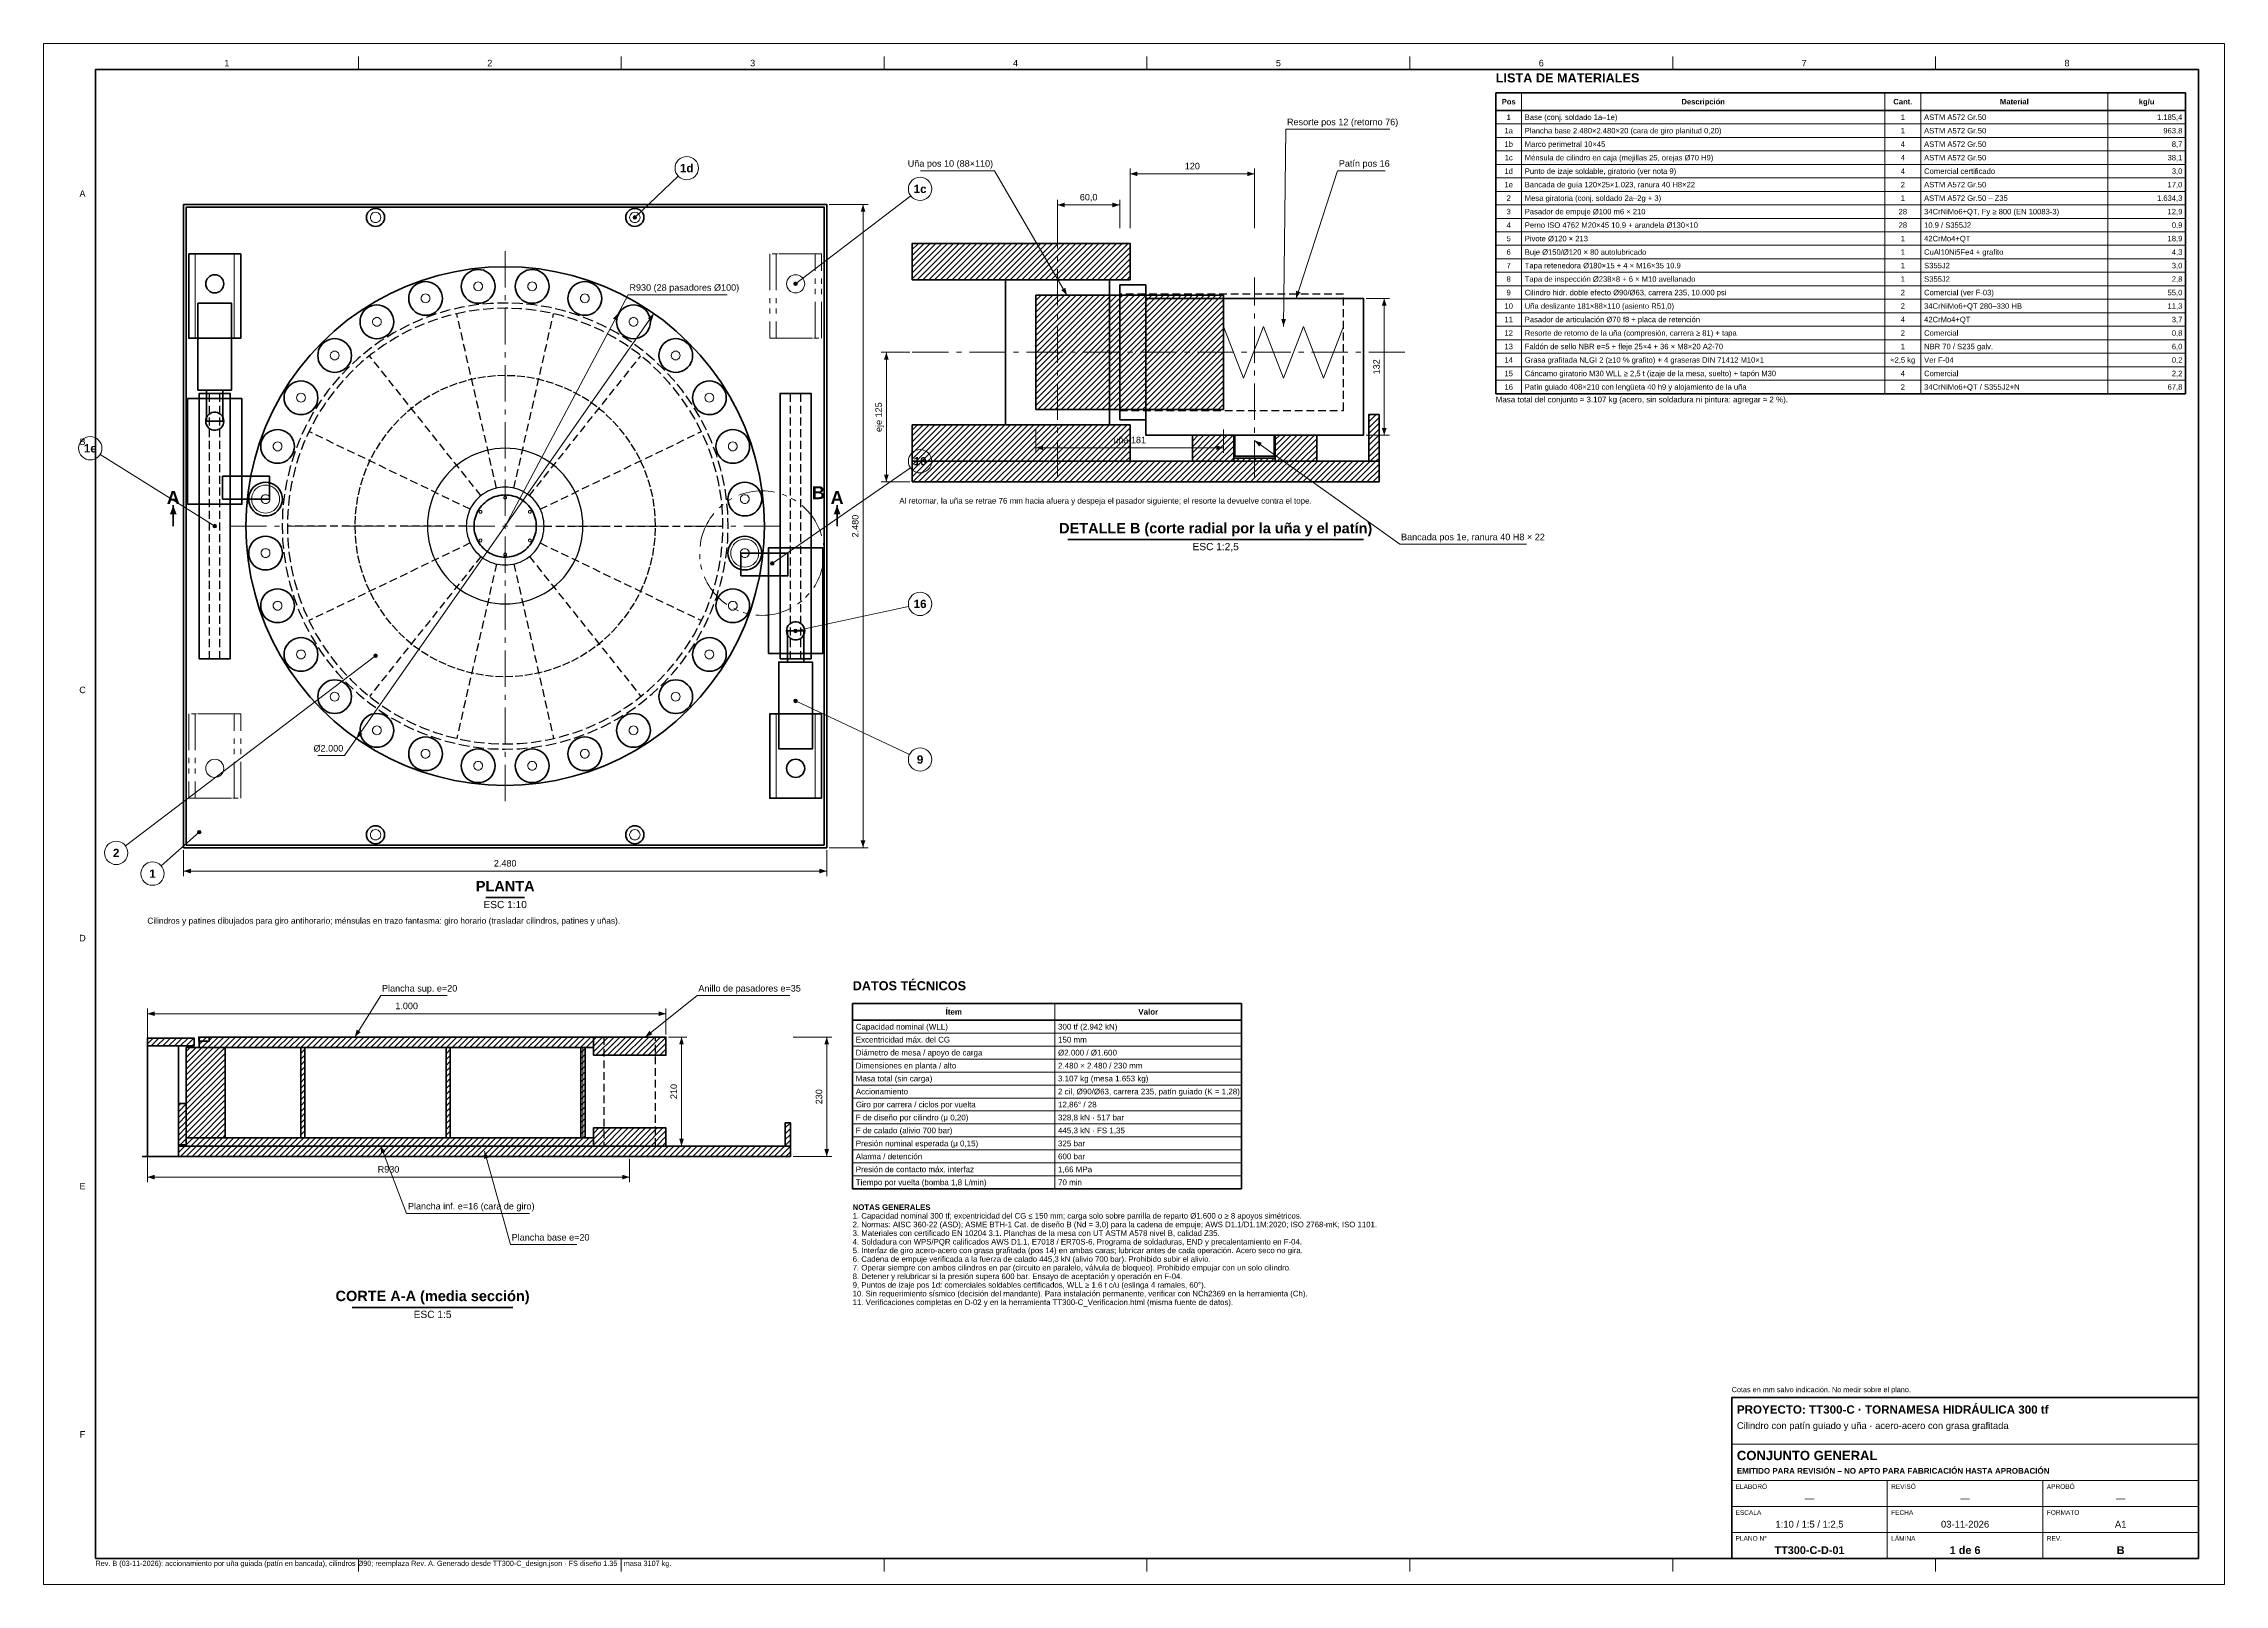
# Model space of a CAD drawing. Header units: millimetres. Extents: x 0 to 841, y 0 to 594.
import ezdxf
from ezdxf.enums import TextEntityAlignment as Align

# ---------------------------------------------------------------- set-up
doc = ezdxf.new("R2010")
doc.units = ezdxf.units.MM
for name, pattern in [('EJE', [22, 14, -3, 2, -3]), ('FANTASMA', [26, 14, -3, 2, -2, 2, -3]), ('OCULTO', [4.5, 3, -1.5])]:
    doc.linetypes.add(name, pattern=pattern)
for name, color, linetype, lineweight in [('ACH', 7, 'CONTINUOUS', 13), ('COTA', 7, 'CONTINUOUS', 18), ('EJE', 7, 'EJE', 18), ('FANT', 7, 'FANTASMA', 18), ('FINA', 7, 'CONTINUOUS', 18), ('MARCO', 7, 'CONTINUOUS', 70), ('OCU', 7, 'OCULTO', 25), ('TXT', 7, 'CONTINUOUS', 25), ('VIS', 7, 'CONTINUOUS', 50)]:
    doc.layers.add(name, color=color, linetype=linetype, lineweight=lineweight)
doc.styles.add('STD', font='LiberationSans-Regular.ttf')
doc.styles.add('STDB', font='LiberationSans-Bold.ttf')

msp = doc.modelspace()

# ---------------------------------------------------------------- hatches: boundary and pattern name
at = {"layer": 'ACH'}
h = msp.add_hatch(color=7, dxfattribs=at)
h.dxf.hatch_style = 1
h.paths.add_polyline_path([(228.7, 527), (228.57, 527.41), (228.22, 527.67), (227.78, 527.67), (227.43, 527.41), (227.3, 527), (227.43, 526.59), (227.78, 526.33), (228.22, 526.33), (228.57, 526.59)])
h = msp.add_hatch(dxfattribs=at)
h.set_pattern_fill('ANSI31', scale=0.5)
h.paths.add_polyline_path([(335, 503), (419, 503), (419, 517), (335, 517)])
h = msp.add_hatch(color=7, dxfattribs=at)
h.dxf.hatch_style = 1
h.paths.add_polyline_path([(290.7, 501.41), (290.57, 501.82), (290.22, 502.08), (289.78, 502.08), (289.43, 501.82), (289.3, 501.41), (289.43, 501), (289.78, 500.75), (290.22, 500.75), (290.57, 501)])
h = msp.add_hatch(dxfattribs=at)
h.set_pattern_fill('ANSI31', scale=0.5)
h.paths.add_polyline_path([(382.66, 453), (455, 453), (455, 497), (382.66, 497)])
h = msp.add_hatch(dxfattribs=at)
h.set_pattern_fill('ANSI31', scale=0.5)
h.paths.add_polyline_path([(335, 433), (419, 433), (419, 447), (335, 447)])
h = msp.add_hatch(dxfattribs=at)
h.set_pattern_fill('ANSI31', scale=0.5)
h.paths.add_polyline_path([(511, 433), (515, 433), (515, 451), (511, 451)])
h = msp.add_hatch(dxfattribs=at)
h.set_pattern_fill('ANSI31', scale=0.5)
h.paths.add_polyline_path([(443, 433), (459, 433), (459, 443), (443, 443)])
h = msp.add_hatch(dxfattribs=at)
h.set_pattern_fill('ANSI31', scale=0.5)
h.paths.add_polyline_path([(475, 433), (491, 433), (491, 443), (475, 443)])
h = msp.add_hatch(dxfattribs=at)
h.set_pattern_fill('ANSI31', scale=0.5)
h.paths.add_polyline_path([(335, 425), (515, 425), (515, 433), (335, 433)])
h = msp.add_hatch(dxfattribs=at)
h.set_pattern_fill('ANSI31', scale=0.5)
h.paths.add_polyline_path([(459, 433), (475, 433), (475, 434.2), (459, 434.2)])
h = msp.add_hatch(color=7, dxfattribs=at)
h.dxf.hatch_style = 1
h.paths.add_polyline_path([(66.7, 408), (66.57, 408.41), (66.22, 408.67), (65.78, 408.67), (65.43, 408.41), (65.3, 408), (65.43, 407.59), (65.78, 407.33), (66.22, 407.33), (66.57, 407.59)])
h = msp.add_hatch(color=7, dxfattribs=at)
h.dxf.hatch_style = 1
h.paths.add_polyline_path([(281.7, 393.59), (281.57, 394), (281.22, 394.25), (280.78, 394.25), (280.43, 394), (280.3, 393.59), (280.43, 393.18), (280.78, 392.92), (281.22, 392.92), (281.57, 393.18)])
h = msp.add_hatch(color=7, dxfattribs=at)
h.dxf.hatch_style = 1
h.paths.add_polyline_path([(290.7, 367.59), (290.57, 368), (290.22, 368.25), (289.78, 368.25), (289.43, 368), (289.3, 367.59), (289.43, 367.18), (289.78, 366.92), (290.22, 366.92), (290.57, 367.18)])
h = msp.add_hatch(color=7, dxfattribs=at)
h.dxf.hatch_style = 1
h.paths.add_polyline_path([(128.7, 358), (128.57, 358.41), (128.22, 358.67), (127.78, 358.67), (127.43, 358.41), (127.3, 358), (127.43, 357.59), (127.78, 357.33), (128.22, 357.33), (128.57, 357.59)])
h = msp.add_hatch(color=7, dxfattribs=at)
h.dxf.hatch_style = 1
h.paths.add_polyline_path([(290.7, 340.59), (290.57, 341), (290.22, 341.25), (289.78, 341.25), (289.43, 341), (289.3, 340.59), (289.43, 340.18), (289.78, 339.92), (290.22, 339.92), (290.57, 340.18)])
h = msp.add_hatch(color=7, dxfattribs=at)
h.dxf.hatch_style = 1
h.paths.add_polyline_path([(60.7, 290), (60.57, 290.41), (60.22, 290.67), (59.78, 290.67), (59.43, 290.41), (59.3, 290), (59.43, 289.59), (59.78, 289.33), (60.22, 289.33), (60.57, 289.59)])
h = msp.add_hatch(dxfattribs=at)
h.set_pattern_fill('ANSI31', scale=0.5)
h.paths.add_polyline_path([(40, 207.6), (58, 207.6), (58, 210.6), (40, 210.6)])
h = msp.add_hatch(dxfattribs=at)
h.set_pattern_fill('ANSI31', scale=0.5)
h.paths.add_polyline_path([(59.8, 209.4), (63.8, 209.4), (63.8, 211), (59.8, 211)])
h = msp.add_hatch(dxfattribs=at)
h.set_pattern_fill('ANSI31', scale=0.5)
h.paths.add_polyline_path([(60, 207), (212, 207), (212, 211), (60, 211)])
h = msp.add_hatch(dxfattribs=at)
h.set_pattern_fill('ANSI31', scale=0.5)
h.paths.add_polyline_path([(212, 204), (240, 204), (240, 211), (212, 211)])
h = msp.add_hatch(dxfattribs=at)
h.set_pattern_fill('ANSI31', scale=0.5)
h.paths.add_polyline_path([(55, 172.2), (70, 172.2), (70, 207), (55, 207)])
h = msp.add_hatch(dxfattribs=at)
h.set_pattern_fill('ANSI31', scale=0.5)
h.paths.add_polyline_path([(99.2, 172.2), (100.8, 172.2), (100.8, 207), (99.2, 207)])
h = msp.add_hatch(dxfattribs=at)
h.set_pattern_fill('ANSI31', scale=0.5)
h.paths.add_polyline_path([(155.2, 172.2), (156.8, 172.2), (156.8, 207), (155.2, 207)])
h = msp.add_hatch(dxfattribs=at)
h.set_pattern_fill('ANSI31', scale=0.5)
h.paths.add_polyline_path([(207.2, 172.2), (208.8, 172.2), (208.8, 207), (207.2, 207)])
h = msp.add_hatch(dxfattribs=at)
h.set_pattern_fill('ANSI31', scale=0.5)
h.paths.add_polyline_path([(52, 169.4), (55, 169.4), (55, 185.4), (52, 185.4)])
h = msp.add_hatch(dxfattribs=at)
h.set_pattern_fill('ANSI31', scale=0.5)
h.paths.add_polyline_path([(286, 169), (288, 169), (288, 178), (286, 178)])
h = msp.add_hatch(dxfattribs=at)
h.set_pattern_fill('ANSI31', scale=0.5)
h.paths.add_polyline_path([(52, 165), (288, 165), (288, 169), (52, 169)])
h = msp.add_hatch(dxfattribs=at)
h.set_pattern_fill('ANSI31', scale=0.5)
h.paths.add_polyline_path([(55, 169), (212, 169), (212, 172.2), (55, 172.2)])
h = msp.add_hatch(dxfattribs=at)
h.set_pattern_fill('ANSI31', scale=0.5)
h.paths.add_polyline_path([(212, 169), (240, 169), (240, 176), (212, 176)])

# ---------------------------------------------------------------- linework, layer by layer
at = {"layer": 'COTA'}
for p, q in [((478.17, 485), (479, 561)), ((479, 561), (519.15, 561)), ((228, 527), (244.74, 542.9)), ((366.66, 545), (338.11, 545)), ((394.66, 497), (366.66, 545)), ((419, 522.8), (419, 545.8)), ((419, 543.8), (467, 543.8)), ((467, 522.8), (467, 545.8)), ((483, 495.8), (499, 545)), ((499, 545), (517.4, 545)), ((290, 501.41), (334.42, 535.27)), ((303, 532), (318, 532)), ((316, 284), (316, 532)), ((391, 522.8), (391, 533.8)), ((391, 531.8), (415, 531.8)), ((415, 522.8), (415, 533.8)), ((178, 408), (225.42, 497.18)), ((225.42, 497.18), (263.62, 497.18)), ((235.36, 489.92), (116.05, 319.53)), ((510, 495.8), (519, 495.8)), ((517, 443), (517, 495.8)), ((334, 475), (323, 475)), ((325, 425), (325, 475)), ((382.66, 445.2), (382.66, 436.2)), ((382.66, 438.2), (455, 438.2)), ((455, 445.2), (455, 436.2)), ((467, 441), (523, 401)), ((510, 443), (519, 443)), ((66, 408), (21.82, 435.62)), ((281, 393.59), (334.3, 430.44)), ((334, 425), (323, 425)), ((523, 401), (571.85, 401)), ((290, 367.59), (333.6, 377.05)), ((128, 358), (31.58, 284.72)), ((290, 340.59), (333.93, 319.92)), ((116.05, 319.53), (105.75, 319.53)), ((60, 290), (45.36, 276.99)), ((54, 283), (54, 273)), ((302, 283), (302, 273)), ((303, 284), (318, 284)), ((54, 275), (302, 275)), ((40, 212), (40, 222)), ((40, 220), (240, 220)), ((120, 211), (130, 227)), ((130, 227), (155.65, 227)), ((232, 211), (252, 227)), ((240, 212), (240, 222)), ((252, 227), (287.8, 227)), ((241, 211), (248, 211)), ((246, 169), (246, 211)), ((289, 211), (304, 211)), ((302, 165), (302, 211)), ((130, 169), (140, 143)), ((241, 169), (248, 169)), ((40, 164), (40, 155)), ((170, 167), (180, 131)), ((226, 164), (226, 155)), ((289, 165), (304, 165)), ((40, 157), (226, 157)), ((140, 143), (187.4, 143)), ((180, 131), (205.65, 131))]:
    msp.add_line(p, q, dxfattribs=at)
for centre in [(228, 527), (290, 501.41), (66, 408), (281, 393.59), (290, 367.59), (128, 358), (290, 340.59), (60, 290)]:
    msp.add_circle(centre, 0.7, dxfattribs=at)
for points in [[(419, 543.8), (421.8, 542.9), (421.8, 544.7)], [(467, 543.8), (464.2, 544.7), (464.2, 542.9)], [(316, 532), (315.1, 529.2), (316.9, 529.2)], [(391, 531.8), (393.8, 530.9), (393.8, 532.7)], [(415, 531.8), (412.2, 532.7), (412.2, 530.9)], [(394.66, 497), (394.03, 499.87), (392.47, 498.97)], [(483, 495.8), (484.72, 498.18), (483.01, 498.74)], [(221.66, 490.11), (219.55, 488.06), (221.14, 487.22)], [(235.36, 489.92), (233.01, 488.14), (234.49, 487.11)], [(478.17, 485), (479.1, 487.79), (477.3, 487.81)], [(517, 495.8), (516.1, 493), (517.9, 493)], [(325, 475), (324.1, 472.2), (325.9, 472.2)], [(517, 443), (517.9, 445.8), (516.1, 445.8)], [(382.66, 438.2), (385.46, 437.3), (385.46, 439.1)], [(455, 438.2), (452.2, 439.1), (452.2, 437.3)], [(467, 441), (468.76, 438.64), (469.8, 440.1)], [(325, 425), (325.9, 427.8), (324.1, 427.8)], [(50, 416), (48.7, 412.5), (51.3, 412.5)], [(306, 416), (304.7, 412.5), (307.3, 412.5)], [(120.64, 326.08), (122.99, 327.86), (121.51, 328.89)], [(316, 284), (316.9, 286.8), (315.1, 286.8)], [(54, 275), (56.8, 274.1), (56.8, 275.9)], [(302, 275), (299.2, 275.9), (299.2, 274.1)], [(40, 220), (42.8, 219.1), (42.8, 220.9)], [(240, 220), (237.2, 220.9), (237.2, 219.1)], [(120, 211), (122.25, 212.9), (120.72, 213.85)], [(232, 211), (234.75, 212.05), (233.62, 213.45)], [(246, 211), (245.1, 208.2), (246.9, 208.2)], [(302, 211), (301.1, 208.2), (302.9, 208.2)], [(130, 169), (130.17, 166.06), (131.85, 166.71)], [(246, 169), (246.9, 171.8), (245.1, 171.8)], [(170, 167), (169.88, 164.06), (171.62, 164.54)], [(302, 165), (302.9, 167.8), (301.1, 167.8)], [(40, 157), (42.8, 156.1), (42.8, 157.9)], [(226, 157), (223.2, 157.9), (223.2, 156.1)]]:
    msp.add_solid(points, dxfattribs=at)
at = {"layer": 'EJE'}
for p, q in [((391, 427), (391, 527)), ((178, 302), (178, 514)), ((467, 427), (467, 503.8)), ((335, 475), (527, 475)), ((72, 408), (284, 408)), ((40, 162), (40, 216))]:
    msp.add_line(p, q, dxfattribs=at)
at = {"layer": 'FANT'}
for points in [[(280, 512.91), (280, 480.41), (300, 480.41), (300, 512.91)], [(282.5, 512.91), (282.5, 480.41), (297.5, 480.41), (297.5, 512.91)], [(76, 303.09), (76, 335.59), (56, 335.59), (56, 303.09)], [(73.5, 303.09), (73.5, 335.59), (58.5, 335.59), (58.5, 303.09)]]:
    msp.add_lwpolyline(points, close=True, dxfattribs=at)
for points in [[(293.5, 501.41), (293.43, 502.1), (293.23, 502.75), (292.91, 503.36), (292.47, 503.89), (291.94, 504.32), (291.34, 504.65), (290.68, 504.85), (290, 504.91), (289.32, 504.85), (288.66, 504.65), (288.06, 504.32), (287.53, 503.89), (287.09, 503.36), (286.77, 502.75), (286.57, 502.1), (286.5, 501.41), (286.57, 500.73), (286.77, 500.07), (287.09, 499.47), (287.53, 498.94), (288.06, 498.5), (288.66, 498.18), (289.32, 497.98), (290, 497.91), (290.68, 497.98), (291.34, 498.18), (291.94, 498.5), (292.47, 498.94), (292.91, 499.47), (293.23, 500.07), (293.43, 500.73), (293.5, 501.41)], [(69.5, 314.59), (69.43, 315.27), (69.23, 315.93), (68.91, 316.53), (68.47, 317.06), (67.94, 317.5), (67.34, 317.82), (66.68, 318.02), (66, 318.09), (65.32, 318.02), (64.66, 317.82), (64.06, 317.5), (63.53, 317.06), (63.09, 316.53), (62.77, 315.93), (62.57, 315.27), (62.5, 314.59), (62.57, 313.9), (62.77, 313.25), (63.09, 312.64), (63.53, 312.11), (64.06, 311.68), (64.66, 311.35), (65.32, 311.15), (66, 311.09), (66.68, 311.15), (67.34, 311.35), (67.94, 311.68), (68.47, 312.11), (68.91, 312.64), (69.23, 313.25), (69.43, 313.9), (69.5, 314.59)]]:
    msp.add_lwpolyline(points, dxfattribs=at)
msp.add_circle((277, 397.59), 24, dxfattribs=at)
at = {"layer": 'FINA'}
for p, q in [((121.38, 584), (121.38, 589)), ((222.75, 584), (222.75, 589)), ((324.12, 584), (324.12, 589)), ((425.5, 584), (425.5, 589)), ((526.88, 584), (526.88, 589)), ((628.25, 584), (628.25, 589)), ((729.62, 584), (729.62, 589)), ((570, 575), (570, 459.04)), ((710, 575), (710, 459.04)), ((724, 575), (724, 459.04)), ((796, 575), (796, 459.04)), ((560, 563.04), (826, 563.04)), ((560, 557.84), (826, 557.84)), ((560, 552.64), (826, 552.64)), ((560, 547.44), (826, 547.44)), ((560, 542.24), (826, 542.24)), ((560, 537.04), (826, 537.04)), ((560, 531.84), (826, 531.84)), ((560, 526.64), (826, 526.64)), ((560, 521.44), (826, 521.44)), ((560, 516.24), (826, 516.24)), ((560, 511.04), (826, 511.04)), ((560, 505.84), (826, 505.84)), ((560, 500.64), (826, 500.64)), ((560, 495.44), (826, 495.44)), ((560, 490.24), (826, 490.24)), ((455, 485), (462.72, 465)), ((462.72, 465), (470.45, 485)), ((470.45, 485), (478.17, 465)), ((478.17, 465), (485.89, 485)), ((485.89, 485), (493.62, 465)), ((493.62, 465), (501.34, 485)), ((560, 485.04), (826, 485.04)), ((560, 479.84), (826, 479.84)), ((560, 474.64), (826, 474.64)), ((560, 469.44), (826, 469.44)), ((560, 464.24), (826, 464.24)), ((390, 224), (390, 152.5)), ((312, 212.5), (462, 212.5)), ((312, 207.5), (462, 207.5)), ((312, 202.5), (462, 202.5)), ((312, 197.5), (462, 197.5)), ((312, 192.5), (462, 192.5)), ((312, 187.5), (462, 187.5)), ((312, 182.5), (462, 182.5)), ((312, 177.5), (462, 177.5)), ((312, 172.5), (462, 172.5)), ((312, 167.5), (462, 167.5)), ((312, 162.5), (462, 162.5)), ((312, 157.5), (462, 157.5)), ((651, 54), (831, 54)), ((651, 40), (831, 40)), ((711, 10), (711, 40)), ((771, 10), (771, 40)), ((651, 30), (831, 30)), ((651, 20), (831, 20)), ((121.38, 10), (121.38, 5)), ((222.75, 10), (222.75, 5)), ((324.12, 10), (324.12, 5)), ((425.5, 10), (425.5, 5)), ((526.88, 10), (526.88, 5)), ((628.25, 10), (628.25, 5)), ((729.62, 10), (729.62, 5))]:
    msp.add_line(p, q, dxfattribs=at)
for points in [[(0, 0), (841, 0), (841, 594), (0, 594)], [(58.5, 512.91), (58.5, 480.41), (73.5, 480.41), (73.5, 512.91)], [(297.5, 303.09), (297.5, 335.59), (282.5, 335.59), (282.5, 303.09)], [(70, 172.2), (208, 172.2), (208, 207), (70, 207)]]:
    msp.add_lwpolyline(points, close=True, dxfattribs=at)
for points in [[(130, 527), (129.93, 527.52), (129.73, 528), (129.41, 528.41), (129, 528.73), (128.52, 528.93), (128, 529), (127.48, 528.93), (127, 528.73), (126.59, 528.41), (126.27, 528), (126.07, 527.52), (126, 527), (126.07, 526.48), (126.27, 526), (126.59, 525.59), (127, 525.27), (127.48, 525.07), (128, 525), (128.52, 525.07), (129, 525.27), (129.41, 525.59), (129.73, 526), (129.93, 526.48), (130, 527)], [(230, 527), (229.93, 527.52), (229.73, 528), (229.41, 528.41), (229, 528.73), (228.52, 528.93), (228, 529), (227.48, 528.93), (227, 528.73), (226.59, 528.41), (226.27, 528), (226.07, 527.52), (226, 527), (226.07, 526.48), (226.27, 526), (226.59, 525.59), (227, 525.27), (227.48, 525.07), (228, 525), (228.52, 525.07), (229, 525.27), (229.41, 525.59), (229.73, 526), (229.93, 526.48), (230, 527)], [(148.98, 495.78), (148.93, 496.22), (148.76, 496.63), (148.49, 496.98), (148.13, 497.25), (147.72, 497.42), (147.28, 497.48), (146.84, 497.42), (146.43, 497.25), (146.08, 496.98), (145.81, 496.63), (145.64, 496.22), (145.58, 495.78), (145.64, 495.34), (145.81, 494.93), (146.08, 494.58), (146.43, 494.31), (146.84, 494.14), (147.28, 494.08), (147.72, 494.14), (148.13, 494.31), (148.49, 494.58), (148.76, 494.93), (148.93, 495.34), (148.98, 495.78)], [(169.29, 500.42), (169.23, 500.86), (169.06, 501.27), (168.79, 501.62), (168.44, 501.89), (168.03, 502.06), (167.59, 502.12), (167.15, 502.06), (166.74, 501.89), (166.39, 501.62), (166.12, 501.27), (165.95, 500.86), (165.89, 500.42), (165.95, 499.98), (166.12, 499.57), (166.39, 499.21), (166.74, 498.94), (167.15, 498.77), (167.59, 498.72), (168.03, 498.77), (168.44, 498.94), (168.79, 499.21), (169.06, 499.57), (169.23, 499.98), (169.29, 500.42)], [(190.11, 500.42), (190.05, 500.86), (189.88, 501.27), (189.61, 501.62), (189.26, 501.89), (188.85, 502.06), (188.41, 502.12), (187.97, 502.06), (187.56, 501.89), (187.21, 501.62), (186.94, 501.27), (186.77, 500.86), (186.71, 500.42), (186.77, 499.98), (186.94, 499.57), (187.21, 499.21), (187.56, 498.94), (187.97, 498.77), (188.41, 498.72), (188.85, 498.77), (189.26, 498.94), (189.61, 499.21), (189.88, 499.57), (190.05, 499.98), (190.11, 500.42)], [(210.42, 495.78), (210.36, 496.22), (210.19, 496.63), (209.92, 496.98), (209.57, 497.25), (209.16, 497.42), (208.72, 497.48), (208.28, 497.42), (207.87, 497.25), (207.51, 496.98), (207.24, 496.63), (207.07, 496.22), (207.02, 495.78), (207.07, 495.34), (207.24, 494.93), (207.51, 494.58), (207.87, 494.31), (208.28, 494.14), (208.72, 494.08), (209.16, 494.14), (209.57, 494.31), (209.92, 494.58), (210.19, 494.93), (210.36, 495.34), (210.42, 495.78)], [(130.22, 486.75), (130.16, 487.19), (129.99, 487.6), (129.72, 487.95), (129.37, 488.22), (128.96, 488.39), (128.52, 488.45), (128.08, 488.39), (127.67, 488.22), (127.32, 487.95), (127.05, 487.6), (126.88, 487.19), (126.82, 486.75), (126.88, 486.31), (127.05, 485.9), (127.32, 485.54), (127.67, 485.27), (128.08, 485.1), (128.52, 485.05), (128.96, 485.1), (129.37, 485.27), (129.72, 485.54), (129.99, 485.9), (130.16, 486.31), (130.22, 486.75)], [(229.18, 486.75), (229.12, 487.19), (228.95, 487.6), (228.68, 487.95), (228.33, 488.22), (227.92, 488.39), (227.48, 488.45), (227.04, 488.39), (226.63, 488.22), (226.28, 487.95), (226.01, 487.6), (225.84, 487.19), (225.78, 486.75), (225.84, 486.31), (226.01, 485.9), (226.28, 485.54), (226.63, 485.27), (227.04, 485.1), (227.48, 485.05), (227.92, 485.1), (228.33, 485.27), (228.68, 485.54), (228.95, 485.9), (229.12, 486.31), (229.18, 486.75)], [(113.94, 473.76), (113.88, 474.2), (113.71, 474.61), (113.44, 474.96), (113.09, 475.23), (112.68, 475.4), (112.24, 475.46), (111.8, 475.4), (111.39, 475.23), (111.04, 474.96), (110.77, 474.61), (110.6, 474.2), (110.54, 473.76), (110.6, 473.32), (110.77, 472.91), (111.04, 472.56), (111.39, 472.29), (111.8, 472.12), (112.24, 472.06), (112.68, 472.12), (113.09, 472.29), (113.44, 472.56), (113.71, 472.91), (113.88, 473.32), (113.94, 473.76)], [(245.46, 473.76), (245.4, 474.2), (245.23, 474.61), (244.96, 474.96), (244.61, 475.23), (244.2, 475.4), (243.76, 475.46), (243.32, 475.4), (242.91, 475.23), (242.56, 474.96), (242.29, 474.61), (242.12, 474.2), (242.06, 473.76), (242.12, 473.32), (242.29, 472.91), (242.56, 472.56), (242.91, 472.29), (243.32, 472.12), (243.76, 472.06), (244.2, 472.12), (244.61, 472.29), (244.96, 472.56), (245.23, 472.91), (245.4, 473.32), (245.46, 473.76)], [(100.95, 457.48), (100.9, 457.92), (100.73, 458.33), (100.46, 458.68), (100.1, 458.95), (99.69, 459.12), (99.25, 459.18), (98.81, 459.12), (98.4, 458.95), (98.05, 458.68), (97.78, 458.33), (97.61, 457.92), (97.55, 457.48), (97.61, 457.04), (97.78, 456.63), (98.05, 456.28), (98.4, 456.01), (98.81, 455.84), (99.25, 455.78), (99.69, 455.84), (100.1, 456.01), (100.46, 456.28), (100.73, 456.63), (100.9, 457.04), (100.95, 457.48)], [(258.45, 457.48), (258.39, 457.92), (258.22, 458.33), (257.95, 458.68), (257.6, 458.95), (257.19, 459.12), (256.75, 459.18), (256.31, 459.12), (255.9, 458.95), (255.54, 458.68), (255.27, 458.33), (255.1, 457.92), (255.05, 457.48), (255.1, 457.04), (255.27, 456.63), (255.54, 456.28), (255.9, 456.01), (256.31, 455.84), (256.75, 455.78), (257.19, 455.84), (257.6, 456.01), (257.95, 456.28), (258.22, 456.63), (258.39, 457.04), (258.45, 457.48)], [(91.92, 438.72), (91.86, 439.16), (91.69, 439.57), (91.42, 439.92), (91.07, 440.19), (90.66, 440.36), (90.22, 440.42), (89.78, 440.36), (89.37, 440.19), (89.02, 439.92), (88.75, 439.57), (88.58, 439.16), (88.52, 438.72), (88.58, 438.28), (88.75, 437.87), (89.02, 437.51), (89.37, 437.24), (89.78, 437.07), (90.22, 437.02), (90.66, 437.07), (91.07, 437.24), (91.42, 437.51), (91.69, 437.87), (91.86, 438.28), (91.92, 438.72)], [(267.48, 438.72), (267.42, 439.16), (267.25, 439.57), (266.98, 439.92), (266.63, 440.19), (266.22, 440.36), (265.78, 440.42), (265.34, 440.36), (264.93, 440.19), (264.58, 439.92), (264.31, 439.57), (264.14, 439.16), (264.08, 438.72), (264.14, 438.28), (264.31, 437.87), (264.58, 437.51), (264.93, 437.24), (265.34, 437.07), (265.78, 437.02), (266.22, 437.07), (266.63, 437.24), (266.98, 437.51), (267.25, 437.87), (267.42, 438.28), (267.48, 438.72)], [(90.98, 418.41), (90.92, 419.26), (90.72, 420.08), (90.4, 420.86), (89.95, 421.59), (89.4, 422.23), (88.76, 422.78), (88.04, 423.22), (87.25, 423.55), (86.43, 423.75), (85.58, 423.81), (84.74, 423.75), (83.92, 423.55), (83.13, 423.22), (82.41, 422.78), (81.77, 422.23), (81.22, 421.59), (80.77, 420.86), (80.45, 420.08), (80.25, 419.26), (80.18, 418.41), (80.25, 417.57), (80.45, 416.74), (80.77, 415.96), (81.22, 415.24), (81.77, 414.59), (82.41, 414.04), (83.13, 413.6), (83.92, 413.28), (84.74, 413.08), (85.58, 413.01), (86.43, 413.08), (87.25, 413.28), (88.04, 413.6), (88.76, 414.04), (89.4, 414.59), (89.95, 415.24), (90.4, 415.96), (90.72, 416.74), (90.92, 417.57), (90.98, 418.41)], [(87.28, 418.41), (87.23, 418.85), (87.06, 419.26), (86.79, 419.61), (86.43, 419.88), (86.02, 420.05), (85.58, 420.11), (85.14, 420.05), (84.73, 419.88), (84.38, 419.61), (84.11, 419.26), (83.94, 418.85), (83.88, 418.41), (83.94, 417.97), (84.11, 417.56), (84.38, 417.21), (84.73, 416.94), (85.14, 416.77), (85.58, 416.71), (86.02, 416.77), (86.43, 416.94), (86.79, 417.21), (87.06, 417.56), (87.23, 417.97), (87.28, 418.41)], [(169.02, 413.5), (168.98, 413.71), (168.86, 413.89), (168.68, 414.01), (168.47, 414.05), (168.26, 414.01), (168.08, 413.89), (167.97, 413.71), (167.92, 413.5), (167.97, 413.29), (168.08, 413.11), (168.26, 412.99), (168.47, 412.95), (168.68, 412.99), (168.86, 413.11), (168.98, 413.29), (169.02, 413.5)], [(178.55, 419), (178.51, 419.21), (178.39, 419.39), (178.21, 419.51), (178, 419.55), (177.79, 419.51), (177.61, 419.39), (177.49, 419.21), (177.45, 419), (177.49, 418.79), (177.61, 418.61), (177.79, 418.49), (178, 418.45), (178.21, 418.49), (178.39, 418.61), (178.51, 418.79), (178.55, 419)], [(188.08, 413.5), (188.03, 413.71), (187.92, 413.89), (187.74, 414.01), (187.53, 414.05), (187.32, 414.01), (187.14, 413.89), (187.02, 413.71), (186.98, 413.5), (187.02, 413.29), (187.14, 413.11), (187.32, 412.99), (187.53, 412.95), (187.74, 412.99), (187.92, 413.11), (188.03, 413.29), (188.08, 413.5)], [(272.12, 418.41), (272.06, 418.85), (271.89, 419.26), (271.62, 419.61), (271.27, 419.88), (270.86, 420.05), (270.42, 420.11), (269.98, 420.05), (269.57, 419.88), (269.21, 419.61), (268.94, 419.26), (268.77, 418.85), (268.72, 418.41), (268.77, 417.97), (268.94, 417.56), (269.21, 417.21), (269.57, 416.94), (269.98, 416.77), (270.42, 416.71), (270.86, 416.77), (271.27, 416.94), (271.62, 417.21), (271.89, 417.56), (272.06, 417.97), (272.12, 418.41)], [(87.28, 397.59), (87.23, 398.03), (87.06, 398.44), (86.79, 398.79), (86.43, 399.06), (86.02, 399.23), (85.58, 399.29), (85.14, 399.23), (84.73, 399.06), (84.38, 398.79), (84.11, 398.44), (83.94, 398.03), (83.88, 397.59), (83.94, 397.15), (84.11, 396.74), (84.38, 396.39), (84.73, 396.12), (85.14, 395.95), (85.58, 395.89), (86.02, 395.95), (86.43, 396.12), (86.79, 396.39), (87.06, 396.74), (87.23, 397.15), (87.28, 397.59)], [(169.02, 402.5), (168.98, 402.71), (168.86, 402.89), (168.68, 403.01), (168.47, 403.05), (168.26, 403.01), (168.08, 402.89), (167.97, 402.71), (167.92, 402.5), (167.97, 402.29), (168.08, 402.11), (168.26, 401.99), (168.47, 401.95), (168.68, 401.99), (168.86, 402.11), (168.98, 402.29), (169.02, 402.5)], [(178.55, 397), (178.51, 397.21), (178.39, 397.39), (178.21, 397.51), (178, 397.55), (177.79, 397.51), (177.61, 397.39), (177.49, 397.21), (177.45, 397), (177.49, 396.79), (177.61, 396.61), (177.79, 396.49), (178, 396.45), (178.21, 396.49), (178.39, 396.61), (178.51, 396.79), (178.55, 397)], [(188.08, 402.5), (188.03, 402.71), (187.92, 402.89), (187.74, 403.01), (187.53, 403.05), (187.32, 403.01), (187.14, 402.89), (187.02, 402.71), (186.98, 402.5), (187.02, 402.29), (187.14, 402.11), (187.32, 401.99), (187.53, 401.95), (187.74, 401.99), (187.92, 402.11), (188.03, 402.29), (188.08, 402.5)], [(275.82, 397.59), (275.75, 398.43), (275.55, 399.26), (275.23, 400.04), (274.78, 400.76), (274.23, 401.41), (273.59, 401.96), (272.87, 402.4), (272.08, 402.72), (271.26, 402.92), (270.42, 402.99), (269.57, 402.92), (268.75, 402.72), (267.96, 402.4), (267.24, 401.96), (266.6, 401.41), (266.05, 400.76), (265.6, 400.04), (265.28, 399.26), (265.08, 398.43), (265.02, 397.59), (265.08, 396.74), (265.28, 395.92), (265.6, 395.14), (266.05, 394.41), (266.6, 393.77), (267.24, 393.22), (267.96, 392.78), (268.75, 392.45), (269.57, 392.25), (270.42, 392.19), (271.26, 392.25), (272.08, 392.45), (272.87, 392.78), (273.59, 393.22), (274.23, 393.77), (274.78, 394.41), (275.23, 395.14), (275.55, 395.92), (275.75, 396.74), (275.82, 397.59)], [(272.12, 397.59), (272.06, 398.03), (271.89, 398.44), (271.62, 398.79), (271.27, 399.06), (270.86, 399.23), (270.42, 399.29), (269.98, 399.23), (269.57, 399.06), (269.21, 398.79), (268.94, 398.44), (268.77, 398.03), (268.72, 397.59), (268.77, 397.15), (268.94, 396.74), (269.21, 396.39), (269.57, 396.12), (269.98, 395.95), (270.42, 395.89), (270.86, 395.95), (271.27, 396.12), (271.62, 396.39), (271.89, 396.74), (272.06, 397.15), (272.12, 397.59)], [(91.92, 377.28), (91.86, 377.72), (91.69, 378.13), (91.42, 378.49), (91.07, 378.76), (90.66, 378.93), (90.22, 378.98), (89.78, 378.93), (89.37, 378.76), (89.02, 378.49), (88.75, 378.13), (88.58, 377.72), (88.52, 377.28), (88.58, 376.84), (88.75, 376.43), (89.02, 376.08), (89.37, 375.81), (89.78, 375.64), (90.22, 375.58), (90.66, 375.64), (91.07, 375.81), (91.42, 376.08), (91.69, 376.43), (91.86, 376.84), (91.92, 377.28)], [(267.48, 377.28), (267.42, 377.72), (267.25, 378.13), (266.98, 378.49), (266.63, 378.76), (266.22, 378.93), (265.78, 378.98), (265.34, 378.93), (264.93, 378.76), (264.58, 378.49), (264.31, 378.13), (264.14, 377.72), (264.08, 377.28), (264.14, 376.84), (264.31, 376.43), (264.58, 376.08), (264.93, 375.81), (265.34, 375.64), (265.78, 375.58), (266.22, 375.64), (266.63, 375.81), (266.98, 376.08), (267.25, 376.43), (267.42, 376.84), (267.48, 377.28)], [(100.95, 358.52), (100.9, 358.96), (100.73, 359.37), (100.46, 359.72), (100.1, 359.99), (99.69, 360.16), (99.25, 360.22), (98.81, 360.16), (98.4, 359.99), (98.05, 359.72), (97.78, 359.37), (97.61, 358.96), (97.55, 358.52), (97.61, 358.08), (97.78, 357.67), (98.05, 357.32), (98.4, 357.05), (98.81, 356.88), (99.25, 356.82), (99.69, 356.88), (100.1, 357.05), (100.46, 357.32), (100.73, 357.67), (100.9, 358.08), (100.95, 358.52)], [(258.45, 358.52), (258.39, 358.96), (258.22, 359.37), (257.95, 359.72), (257.6, 359.99), (257.19, 360.16), (256.75, 360.22), (256.31, 360.16), (255.9, 359.99), (255.54, 359.72), (255.27, 359.37), (255.1, 358.96), (255.05, 358.52), (255.1, 358.08), (255.27, 357.67), (255.54, 357.32), (255.9, 357.05), (256.31, 356.88), (256.75, 356.82), (257.19, 356.88), (257.6, 357.05), (257.95, 357.32), (258.22, 357.67), (258.39, 358.08), (258.45, 358.52)], [(113.94, 342.24), (113.88, 342.68), (113.71, 343.09), (113.44, 343.44), (113.09, 343.71), (112.68, 343.88), (112.24, 343.94), (111.8, 343.88), (111.39, 343.71), (111.04, 343.44), (110.77, 343.09), (110.6, 342.68), (110.54, 342.24), (110.6, 341.8), (110.77, 341.39), (111.04, 341.04), (111.39, 340.77), (111.8, 340.6), (112.24, 340.54), (112.68, 340.6), (113.09, 340.77), (113.44, 341.04), (113.71, 341.39), (113.88, 341.8), (113.94, 342.24)], [(245.46, 342.24), (245.4, 342.68), (245.23, 343.09), (244.96, 343.44), (244.61, 343.71), (244.2, 343.88), (243.76, 343.94), (243.32, 343.88), (242.91, 343.71), (242.56, 343.44), (242.29, 343.09), (242.12, 342.68), (242.06, 342.24), (242.12, 341.8), (242.29, 341.39), (242.56, 341.04), (242.91, 340.77), (243.32, 340.6), (243.76, 340.54), (244.2, 340.6), (244.61, 340.77), (244.96, 341.04), (245.23, 341.39), (245.4, 341.8), (245.46, 342.24)], [(130.22, 329.25), (130.16, 329.69), (129.99, 330.1), (129.72, 330.46), (129.37, 330.73), (128.96, 330.9), (128.52, 330.95), (128.08, 330.9), (127.67, 330.73), (127.32, 330.46), (127.05, 330.1), (126.88, 329.69), (126.82, 329.25), (126.88, 328.81), (127.05, 328.4), (127.32, 328.05), (127.67, 327.78), (128.08, 327.61), (128.52, 327.55), (128.96, 327.61), (129.37, 327.78), (129.72, 328.05), (129.99, 328.4), (130.16, 328.81), (130.22, 329.25)], [(229.18, 329.25), (229.12, 329.69), (228.95, 330.1), (228.68, 330.46), (228.33, 330.73), (227.92, 330.9), (227.48, 330.95), (227.04, 330.9), (226.63, 330.73), (226.28, 330.46), (226.01, 330.1), (225.84, 329.69), (225.78, 329.25), (225.84, 328.81), (226.01, 328.4), (226.28, 328.05), (226.63, 327.78), (227.04, 327.61), (227.48, 327.55), (227.92, 327.61), (228.33, 327.78), (228.68, 328.05), (228.95, 328.4), (229.12, 328.81), (229.18, 329.25)], [(148.98, 320.22), (148.93, 320.66), (148.76, 321.07), (148.49, 321.42), (148.13, 321.69), (147.72, 321.86), (147.28, 321.92), (146.84, 321.86), (146.43, 321.69), (146.08, 321.42), (145.81, 321.07), (145.64, 320.66), (145.58, 320.22), (145.64, 319.78), (145.81, 319.37), (146.08, 319.02), (146.43, 318.75), (146.84, 318.58), (147.28, 318.52), (147.72, 318.58), (148.13, 318.75), (148.49, 319.02), (148.76, 319.37), (148.93, 319.78), (148.98, 320.22)], [(210.42, 320.22), (210.36, 320.66), (210.19, 321.07), (209.92, 321.42), (209.57, 321.69), (209.16, 321.86), (208.72, 321.92), (208.28, 321.86), (207.87, 321.69), (207.51, 321.42), (207.24, 321.07), (207.07, 320.66), (207.02, 320.22), (207.07, 319.78), (207.24, 319.37), (207.51, 319.02), (207.87, 318.75), (208.28, 318.58), (208.72, 318.52), (209.16, 318.58), (209.57, 318.75), (209.92, 319.02), (210.19, 319.37), (210.36, 319.78), (210.42, 320.22)], [(169.29, 315.58), (169.23, 316.02), (169.06, 316.43), (168.79, 316.79), (168.44, 317.06), (168.03, 317.23), (167.59, 317.28), (167.15, 317.23), (166.74, 317.06), (166.39, 316.79), (166.12, 316.43), (165.95, 316.02), (165.89, 315.58), (165.95, 315.14), (166.12, 314.73), (166.39, 314.38), (166.74, 314.11), (167.15, 313.94), (167.59, 313.88), (168.03, 313.94), (168.44, 314.11), (168.79, 314.38), (169.06, 314.73), (169.23, 315.14), (169.29, 315.58)], [(190.11, 315.58), (190.05, 316.02), (189.88, 316.43), (189.61, 316.79), (189.26, 317.06), (188.85, 317.23), (188.41, 317.28), (187.97, 317.23), (187.56, 317.06), (187.21, 316.79), (186.94, 316.43), (186.77, 316.02), (186.71, 315.58), (186.77, 315.14), (186.94, 314.73), (187.21, 314.38), (187.56, 314.11), (187.97, 313.94), (188.41, 313.88), (188.85, 313.94), (189.26, 314.11), (189.61, 314.38), (189.88, 314.73), (190.05, 315.14), (190.11, 315.58)], [(130, 289), (129.93, 289.52), (129.73, 290), (129.41, 290.41), (129, 290.73), (128.52, 290.93), (128, 291), (127.48, 290.93), (127, 290.73), (126.59, 290.41), (126.27, 290), (126.07, 289.52), (126, 289), (126.07, 288.48), (126.27, 288), (126.59, 287.59), (127, 287.27), (127.48, 287.07), (128, 287), (128.52, 287.07), (129, 287.27), (129.41, 287.59), (129.73, 288), (129.93, 288.48), (130, 289)], [(230, 289), (229.93, 289.52), (229.73, 290), (229.41, 290.41), (229, 290.73), (228.52, 290.93), (228, 291), (227.48, 290.93), (227, 290.73), (226.59, 290.41), (226.27, 290), (226.07, 289.52), (226, 289), (226.07, 288.48), (226.27, 288), (226.59, 287.59), (227, 287.27), (227.48, 287.07), (228, 287), (228.52, 287.07), (229, 287.27), (229.41, 287.59), (229.73, 288), (229.93, 288.48), (230, 289)]]:
    msp.add_lwpolyline(points, dxfattribs=at)
for centre in [(248, 546), (338, 538), (18, 438), (338, 433), (338, 378), (338, 318), (28, 282), (42, 274)]:
    msp.add_circle(centre, 4.5, dxfattribs=at)
at = {"layer": 'MARCO'}
for points in [[(20, 10), (831, 10), (831, 584), (20, 584)], [(651, 10), (831, 10), (831, 72), (651, 72)]]:
    msp.add_lwpolyline(points, close=True, dxfattribs=at)
at = {"layer": 'OCU'}
for p, q in [((174.66, 422.62), (159.31, 489.89)), ((181.34, 422.62), (196.69, 489.89)), ((168.65, 419.73), (125.63, 473.67)), ((187.35, 419.73), (230.37, 473.67)), ((64, 356.84), (64, 459.16)), ((68, 356.84), (68, 459.16)), ((288, 356.84), (288, 459.16)), ((292, 356.84), (292, 459.16)), ((164.49, 414.51), (102.32, 444.45)), ((191.51, 414.51), (253.68, 444.45)), ((163, 408), (94, 408)), ((193, 408), (262, 408)), ((164.49, 401.49), (102.32, 371.55)), ((168.65, 396.27), (125.63, 342.33)), ((187.35, 396.27), (230.37, 342.33)), ((191.51, 401.49), (253.68, 371.55)), ((174.66, 393.38), (159.31, 326.11)), ((181.34, 393.38), (196.69, 326.11))]:
    msp.add_line(p, q, dxfattribs=at)
for points in [[(415, 452.6), (501.34, 452.6), (501.34, 497.4), (415, 497.4)], [(216, 169), (236, 169), (236, 211), (216, 211)]]:
    msp.add_lwpolyline(points, close=True, dxfattribs=at)
for points in [[(264, 408), (263.82, 413.62), (263.26, 419.23), (262.35, 424.78), (261.07, 430.26), (259.44, 435.64), (257.45, 440.91), (255.13, 446.04), (252.48, 451), (249.51, 455.78), (246.23, 460.35), (242.66, 464.7), (238.81, 468.81), (234.7, 472.66), (230.35, 476.23), (225.78, 479.51), (221, 482.48), (216.04, 485.13), (210.91, 487.45), (205.64, 489.44), (200.26, 491.07), (194.78, 492.35), (189.23, 493.26), (183.62, 493.82), (178, 494), (172.38, 493.82), (166.77, 493.26), (161.22, 492.35), (155.74, 491.07), (150.36, 489.44), (145.09, 487.45), (139.96, 485.13), (135, 482.48), (130.22, 479.51), (125.65, 476.23), (121.3, 472.66), (117.19, 468.81), (113.34, 464.7), (109.77, 460.35), (106.49, 455.78), (103.52, 451), (100.87, 446.04), (98.55, 440.91), (96.56, 435.64), (94.93, 430.26), (93.65, 424.78), (92.74, 419.23), (92.18, 413.62), (92, 408), (92.18, 402.38), (92.74, 396.77), (93.65, 391.22), (94.93, 385.74), (96.56, 380.36), (98.55, 375.09), (100.87, 369.96), (103.52, 365), (106.49, 360.22), (109.77, 355.65), (113.34, 351.3), (117.19, 347.19), (121.3, 343.34), (125.65, 339.77), (130.22, 336.49), (135, 333.52), (139.96, 330.87), (145.09, 328.55), (150.36, 326.56), (155.74, 324.93), (161.22, 323.65), (166.77, 322.74), (172.38, 322.18), (178, 322), (183.62, 322.18), (189.23, 322.74), (194.78, 323.65), (200.26, 324.93), (205.64, 326.56), (210.91, 328.55), (216.04, 330.87), (221, 333.52), (225.78, 336.49), (230.35, 339.77), (234.7, 343.34), (238.81, 347.19), (242.66, 351.3), (246.23, 355.65), (249.51, 360.22), (252.48, 365), (255.13, 369.96), (257.45, 375.09), (259.44, 380.36), (261.07, 385.74), (262.35, 391.22), (263.26, 396.77), (263.82, 402.38), (264, 408)], [(262, 408), (261.82, 413.49), (261.28, 418.96), (260.39, 424.39), (259.14, 429.74), (257.54, 435), (255.61, 440.15), (253.34, 445.15), (250.75, 450), (247.84, 454.67), (244.64, 459.14), (241.15, 463.39), (237.4, 467.4), (233.39, 471.15), (229.14, 474.64), (224.67, 477.84), (220, 480.75), (215.15, 483.34), (210.15, 485.61), (205, 487.54), (199.74, 489.14), (194.39, 490.39), (188.96, 491.28), (183.49, 491.82), (178, 492), (172.51, 491.82), (167.04, 491.28), (161.61, 490.39), (156.26, 489.14), (151, 487.54), (145.85, 485.61), (140.85, 483.34), (136, 480.75), (131.33, 477.84), (126.86, 474.64), (122.61, 471.15), (118.6, 467.4), (114.85, 463.39), (111.36, 459.14), (108.16, 454.67), (105.25, 450), (102.66, 445.15), (100.39, 440.15), (98.46, 435), (96.86, 429.74), (95.61, 424.39), (94.72, 418.96), (94.18, 413.49), (94, 408), (94.18, 402.51), (94.72, 397.04), (95.61, 391.61), (96.86, 386.26), (98.46, 381), (100.39, 375.85), (102.66, 370.85), (105.25, 366), (108.16, 361.33), (111.36, 356.86), (114.85, 352.61), (118.6, 348.6), (122.61, 344.85), (126.86, 341.36), (131.33, 338.16), (136, 335.25), (140.85, 332.66), (145.85, 330.39), (151, 328.46), (156.26, 326.86), (161.61, 325.61), (167.04, 324.72), (172.51, 324.18), (178, 324), (183.49, 324.18), (188.96, 324.72), (194.39, 325.61), (199.74, 326.86), (205, 328.46), (210.15, 330.39), (215.15, 332.66), (220, 335.25), (224.67, 338.16), (229.14, 341.36), (233.39, 344.85), (237.4, 348.6), (241.15, 352.61), (244.64, 356.86), (247.84, 361.33), (250.75, 366), (253.34, 370.85), (255.61, 375.85), (257.54, 381), (259.14, 386.26), (260.39, 391.61), (261.28, 397.04), (261.82, 402.51), (262, 408)], [(236, 408), (235.88, 411.79), (235.5, 415.57), (234.89, 419.32), (234.02, 423.01), (232.92, 426.64), (231.59, 430.2), (230.02, 433.65), (228.23, 437), (226.23, 440.22), (224.01, 443.31), (221.61, 446.24), (219.01, 449.01), (216.24, 451.61), (213.31, 454.01), (210.22, 456.23), (207, 458.23), (203.65, 460.02), (200.2, 461.59), (196.64, 462.92), (193.01, 464.02), (189.32, 464.89), (185.57, 465.5), (181.79, 465.88), (178, 466), (174.21, 465.88), (170.43, 465.5), (166.68, 464.89), (162.99, 464.02), (159.36, 462.92), (155.8, 461.59), (152.35, 460.02), (149, 458.23), (145.78, 456.23), (142.69, 454.01), (139.76, 451.61), (136.99, 449.01), (134.39, 446.24), (131.99, 443.31), (129.77, 440.22), (127.77, 437), (125.98, 433.65), (124.41, 430.2), (123.08, 426.64), (121.98, 423.01), (121.11, 419.32), (120.5, 415.57), (120.12, 411.79), (120, 408), (120.12, 404.21), (120.5, 400.43), (121.11, 396.68), (121.98, 392.99), (123.08, 389.36), (124.41, 385.8), (125.98, 382.35), (127.77, 379), (129.77, 375.78), (131.99, 372.69), (134.39, 369.76), (136.99, 366.99), (139.76, 364.39), (142.69, 361.99), (145.78, 359.77), (149, 357.77), (152.35, 355.98), (155.8, 354.41), (159.36, 353.08), (162.99, 351.98), (166.68, 351.11), (170.43, 350.5), (174.21, 350.12), (178, 350), (181.79, 350.12), (185.57, 350.5), (189.32, 351.11), (193.01, 351.98), (196.64, 353.08), (200.2, 354.41), (203.65, 355.98), (207, 357.77), (210.22, 359.77), (213.31, 361.99), (216.24, 364.39), (219.01, 366.99), (221.61, 369.76), (224.01, 372.69), (226.23, 375.78), (228.23, 379), (230.02, 382.35), (231.59, 385.8), (232.92, 389.36), (234.02, 392.99), (234.89, 396.68), (235.5, 400.43), (235.88, 404.21), (236, 408)], [(208, 408), (207.94, 409.96), (207.74, 411.92), (207.42, 413.85), (206.98, 415.76), (206.41, 417.64), (205.72, 419.48), (204.91, 421.27), (203.98, 423), (202.94, 424.67), (201.8, 426.26), (200.56, 427.78), (199.21, 429.21), (197.78, 430.56), (196.26, 431.8), (194.67, 432.94), (193, 433.98), (191.27, 434.91), (189.48, 435.72), (187.64, 436.41), (185.76, 436.98), (183.85, 437.42), (181.92, 437.74), (179.96, 437.94), (178, 438), (176.04, 437.94), (174.08, 437.74), (172.15, 437.42), (170.24, 436.98), (168.36, 436.41), (166.52, 435.72), (164.73, 434.91), (163, 433.98), (161.33, 432.94), (159.74, 431.8), (158.22, 430.56), (156.79, 429.21), (155.44, 427.78), (154.2, 426.26), (153.06, 424.67), (152.02, 423), (151.09, 421.27), (150.28, 419.48), (149.59, 417.64), (149.02, 415.76), (148.58, 413.85), (148.26, 411.92), (148.06, 409.96), (148, 408), (148.06, 406.04), (148.26, 404.08), (148.58, 402.15), (149.02, 400.24), (149.59, 398.36), (150.28, 396.52), (151.09, 394.73), (152.02, 393), (153.06, 391.33), (154.2, 389.74), (155.44, 388.22), (156.79, 386.79), (158.22, 385.44), (159.74, 384.2), (161.33, 383.06), (163, 382.02), (164.73, 381.09), (166.52, 380.28), (168.36, 379.59), (170.24, 379.02), (172.15, 378.58), (174.08, 378.26), (176.04, 378.06), (178, 378), (179.96, 378.06), (181.92, 378.26), (183.85, 378.58), (185.76, 379.02), (187.64, 379.59), (189.48, 380.28), (191.27, 381.09), (193, 382.02), (194.67, 383.06), (196.26, 384.2), (197.78, 385.44), (199.21, 386.79), (200.56, 388.22), (201.8, 389.74), (202.94, 391.33), (203.98, 393), (204.91, 394.73), (205.72, 396.52), (206.41, 398.36), (206.98, 400.24), (207.42, 402.15), (207.74, 404.08), (207.94, 406.04), (208, 408)], [(193, 408), (192.97, 408.98), (192.87, 409.96), (192.71, 410.93), (192.49, 411.88), (192.2, 412.82), (191.86, 413.74), (191.45, 414.63), (190.99, 415.5), (190.47, 416.33), (189.9, 417.13), (189.28, 417.89), (188.61, 418.61), (187.89, 419.28), (187.13, 419.9), (186.33, 420.47), (185.5, 420.99), (184.63, 421.45), (183.74, 421.86), (182.82, 422.2), (181.88, 422.49), (180.93, 422.71), (179.96, 422.87), (178.98, 422.97), (178, 423), (177.02, 422.97), (176.04, 422.87), (175.07, 422.71), (174.12, 422.49), (173.18, 422.2), (172.26, 421.86), (171.37, 421.45), (170.5, 420.99), (169.67, 420.47), (168.87, 419.9), (168.11, 419.28), (167.39, 418.61), (166.72, 417.89), (166.1, 417.13), (165.53, 416.33), (165.01, 415.5), (164.55, 414.63), (164.14, 413.74), (163.8, 412.82), (163.51, 411.88), (163.29, 410.93), (163.13, 409.96), (163.03, 408.98), (163, 408), (163.03, 407.02), (163.13, 406.04), (163.29, 405.07), (163.51, 404.12), (163.8, 403.18), (164.14, 402.26), (164.55, 401.37), (165.01, 400.5), (165.53, 399.67), (166.1, 398.87), (166.72, 398.11), (167.39, 397.39), (168.11, 396.72), (168.87, 396.1), (169.67, 395.53), (170.5, 395.01), (171.37, 394.55), (172.26, 394.14), (173.18, 393.8), (174.12, 393.51), (175.07, 393.29), (176.04, 393.13), (177.02, 393.03), (178, 393), (178.98, 393.03), (179.96, 393.13), (180.93, 393.29), (181.88, 393.51), (182.82, 393.8), (183.74, 394.14), (184.63, 394.55), (185.5, 395.01), (186.33, 395.53), (187.13, 396.1), (187.89, 396.72), (188.61, 397.39), (189.28, 398.11), (189.9, 398.87), (190.47, 399.67), (190.99, 400.5), (191.45, 401.37), (191.86, 402.26), (192.2, 403.18), (192.49, 404.12), (192.71, 405.07), (192.87, 406.04), (192.97, 407.02), (193, 408)]]:
    msp.add_lwpolyline(points, dxfattribs=at)
at = {"layer": 'VIS'}
for p, q in [((560, 575), (826, 575)), ((560, 575), (560, 459.04)), ((826, 575), (826, 459.04)), ((560, 568.24), (826, 568.24)), ((560, 459.04), (826, 459.04)), ((50, 408), (50, 416)), ((306, 408), (306, 416)), ((394.96, 402.8), (509.04, 402.8)), ((170.56, 264.8), (185.44, 264.8)), ((312, 224), (462, 224)), ((312, 224), (312, 152.5)), ((462, 224), (462, 152.5)), ((312, 217.5), (462, 217.5)), ((38, 165), (40, 165)), ((312, 152.5), (462, 152.5)), ((119, 106.8), (181, 106.8))]:
    msp.add_line(p, q, dxfattribs=at)
for points in [[(54, 284), (302, 284), (302, 532), (54, 532)], [(55, 285), (301, 285), (301, 531), (55, 531)], [(335, 503), (419, 503), (419, 517), (335, 517)], [(56, 512.91), (56, 480.41), (76, 480.41), (76, 512.91)], [(371, 447), (411, 447), (411, 503), (371, 503)], [(382.66, 453), (455, 453), (455, 497), (382.66, 497)], [(415, 449), (425, 449), (425, 501), (415, 501)], [(59.5, 460.41), (72.5, 460.41), (72.5, 493.91), (59.5, 493.91)], [(425, 443), (509, 443), (509, 495.8), (425, 495.8)], [(55.5, 416.41), (76.5, 416.41), (76.5, 457.16), (55.5, 457.16)], [(60, 356.84), (72, 356.84), (72, 459.16), (60, 459.16)], [(62.85, 448.41), (69.15, 448.41), (69.15, 460.41), (62.85, 460.41)], [(284, 356.84), (296, 356.84), (296, 459.16), (284, 459.16)], [(335, 433), (419, 433), (419, 447), (335, 447)], [(511, 433), (515, 433), (515, 451), (511, 451)], [(443, 433), (459, 433), (459, 443), (443, 443)], [(459.4, 435), (474.6, 435), (474.6, 443), (459.4, 443)], [(475, 433), (491, 433), (491, 443), (475, 443)], [(335, 425), (515, 425), (515, 433), (335, 433)], [(459, 433), (475, 433), (475, 434.2), (459, 434.2)], [(69, 418.41), (87.08, 418.41), (87.08, 427.21), (69, 427.21)], [(268.92, 388.79), (287, 388.79), (287, 397.59), (268.92, 397.59)], [(279.5, 358.84), (300.5, 358.84), (300.5, 399.59), (279.5, 399.59)], [(286.85, 355.59), (293.15, 355.59), (293.15, 367.59), (286.85, 367.59)], [(283.5, 322.09), (296.5, 322.09), (296.5, 355.59), (283.5, 355.59)], [(300, 303.09), (300, 335.59), (280, 335.59), (280, 303.09)], [(40, 207.6), (58, 207.6), (58, 210.6), (40, 210.6)], [(59.8, 209.4), (63.8, 209.4), (63.8, 211), (59.8, 211)], [(60, 207), (212, 207), (212, 211), (60, 211)], [(212, 204), (240, 204), (240, 211), (212, 211)], [(40, 165), (52, 165), (52, 207.6), (40, 207.6)], [(55, 172.2), (70, 172.2), (70, 207), (55, 207)], [(99.2, 172.2), (100.8, 172.2), (100.8, 207), (99.2, 207)], [(155.2, 172.2), (156.8, 172.2), (156.8, 207), (155.2, 207)], [(207.2, 172.2), (208.8, 172.2), (208.8, 207), (207.2, 207)], [(52, 169.4), (55, 169.4), (55, 185.4), (52, 185.4)], [(286, 169), (288, 169), (288, 178), (286, 178)], [(52, 165), (288, 165), (288, 169), (52, 169)], [(55, 169), (212, 169), (212, 172.2), (55, 172.2)], [(212, 169), (240, 169), (240, 176), (212, 176)]]:
    msp.add_lwpolyline(points, close=True, dxfattribs=at)
for points in [[(131.5, 527), (131.43, 527.68), (131.23, 528.34), (130.91, 528.94), (130.47, 529.47), (129.94, 529.91), (129.34, 530.23), (128.68, 530.43), (128, 530.5), (127.32, 530.43), (126.66, 530.23), (126.06, 529.91), (125.53, 529.47), (125.09, 528.94), (124.77, 528.34), (124.57, 527.68), (124.5, 527), (124.57, 526.32), (124.77, 525.66), (125.09, 525.06), (125.53, 524.53), (126.06, 524.09), (126.66, 523.77), (127.32, 523.57), (128, 523.5), (128.68, 523.57), (129.34, 523.77), (129.94, 524.09), (130.47, 524.53), (130.91, 525.06), (131.23, 525.66), (131.43, 526.32), (131.5, 527)], [(231.5, 527), (231.43, 527.68), (231.23, 528.34), (230.91, 528.94), (230.47, 529.47), (229.94, 529.91), (229.34, 530.23), (228.68, 530.43), (228, 530.5), (227.32, 530.43), (226.66, 530.23), (226.06, 529.91), (225.53, 529.47), (225.09, 528.94), (224.77, 528.34), (224.57, 527.68), (224.5, 527), (224.57, 526.32), (224.77, 525.66), (225.09, 525.06), (225.53, 524.53), (226.06, 524.09), (226.66, 523.77), (227.32, 523.57), (228, 523.5), (228.68, 523.57), (229.34, 523.77), (229.94, 524.09), (230.47, 524.53), (230.91, 525.06), (231.23, 525.66), (231.43, 526.32), (231.5, 527)], [(69.5, 501.41), (69.43, 502.1), (69.23, 502.75), (68.91, 503.36), (68.47, 503.89), (67.94, 504.32), (67.34, 504.65), (66.68, 504.85), (66, 504.91), (65.32, 504.85), (64.66, 504.65), (64.06, 504.32), (63.53, 503.89), (63.09, 503.36), (62.77, 502.75), (62.57, 502.1), (62.5, 501.41), (62.57, 500.73), (62.77, 500.07), (63.09, 499.47), (63.53, 498.94), (64.06, 498.5), (64.66, 498.18), (65.32, 497.98), (66, 497.91), (66.68, 497.98), (67.34, 498.18), (67.94, 498.5), (68.47, 498.94), (68.91, 499.47), (69.23, 500.07), (69.43, 500.73), (69.5, 501.41)], [(278, 408), (277.79, 414.54), (277.14, 421.05), (276.08, 427.51), (274.59, 433.88), (272.69, 440.14), (270.39, 446.27), (267.69, 452.23), (264.6, 458), (261.15, 463.56), (257.34, 468.88), (253.18, 473.93), (248.71, 478.71), (243.93, 483.18), (238.88, 487.34), (233.56, 491.15), (228, 494.6), (222.23, 497.69), (216.27, 500.39), (210.14, 502.69), (203.88, 504.59), (197.51, 506.08), (191.05, 507.14), (184.54, 507.79), (178, 508), (171.46, 507.79), (164.95, 507.14), (158.49, 506.08), (152.12, 504.59), (145.86, 502.69), (139.73, 500.39), (133.77, 497.69), (128, 494.6), (122.44, 491.15), (117.12, 487.34), (112.07, 483.18), (107.29, 478.71), (102.82, 473.93), (98.66, 468.88), (94.85, 463.56), (91.4, 458), (88.31, 452.23), (85.61, 446.27), (83.31, 440.14), (81.41, 433.88), (79.92, 427.51), (78.86, 421.05), (78.21, 414.54), (78, 408), (78.21, 401.46), (78.86, 394.95), (79.92, 388.49), (81.41, 382.12), (83.31, 375.86), (85.61, 369.73), (88.31, 363.77), (91.4, 358), (94.85, 352.44), (98.66, 347.12), (102.82, 342.07), (107.29, 337.29), (112.07, 332.82), (117.12, 328.66), (122.44, 324.85), (128, 321.4), (133.77, 318.31), (139.73, 315.61), (145.86, 313.31), (152.12, 311.41), (158.49, 309.92), (164.95, 308.86), (171.46, 308.21), (178, 308), (184.54, 308.21), (191.05, 308.86), (197.51, 309.92), (203.88, 311.41), (210.14, 313.31), (216.27, 315.61), (222.23, 318.31), (228, 321.4), (233.56, 324.85), (238.88, 328.66), (243.93, 332.82), (248.71, 337.29), (253.18, 342.07), (257.34, 347.12), (261.15, 352.44), (264.6, 358), (267.69, 363.77), (270.39, 369.73), (272.69, 375.86), (274.59, 382.12), (276.08, 388.49), (277.14, 394.95), (277.79, 401.46), (278, 408)], [(174.09, 500.42), (174.01, 501.43), (173.77, 502.42), (173.38, 503.37), (172.85, 504.24), (172.18, 505.01), (171.41, 505.67), (170.54, 506.21), (169.6, 506.6), (168.6, 506.84), (167.59, 506.92), (166.57, 506.84), (165.58, 506.6), (164.64, 506.21), (163.77, 505.67), (162.99, 505.01), (162.33, 504.24), (161.8, 503.37), (161.41, 502.42), (161.17, 501.43), (161.09, 500.42), (161.17, 499.4), (161.41, 498.41), (161.8, 497.46), (162.33, 496.59), (162.99, 495.82), (163.77, 495.16), (164.64, 494.62), (165.58, 494.23), (166.57, 494), (167.59, 493.92), (168.6, 494), (169.6, 494.23), (170.54, 494.62), (171.41, 495.16), (172.18, 495.82), (172.85, 496.59), (173.38, 497.46), (173.77, 498.41), (174.01, 499.4), (174.09, 500.42)], [(194.91, 500.42), (194.83, 501.43), (194.59, 502.42), (194.2, 503.37), (193.67, 504.24), (193.01, 505.01), (192.23, 505.67), (191.36, 506.21), (190.42, 506.6), (189.43, 506.84), (188.41, 506.92), (187.4, 506.84), (186.4, 506.6), (185.46, 506.21), (184.59, 505.67), (183.82, 505.01), (183.15, 504.24), (182.62, 503.37), (182.23, 502.42), (181.99, 501.43), (181.91, 500.42), (181.99, 499.4), (182.23, 498.41), (182.62, 497.46), (183.15, 496.59), (183.82, 495.82), (184.59, 495.16), (185.46, 494.62), (186.4, 494.23), (187.4, 494), (188.41, 493.92), (189.43, 494), (190.42, 494.23), (191.36, 494.62), (192.23, 495.16), (193.01, 495.82), (193.67, 496.59), (194.2, 497.46), (194.59, 498.41), (194.83, 499.4), (194.91, 500.42)], [(153.78, 495.78), (153.7, 496.8), (153.47, 497.79), (153.08, 498.73), (152.54, 499.6), (151.88, 500.38), (151.1, 501.04), (150.23, 501.57), (149.29, 501.96), (148.3, 502.2), (147.28, 502.28), (146.27, 502.2), (145.28, 501.96), (144.33, 501.57), (143.46, 501.04), (142.69, 500.38), (142.03, 499.6), (141.49, 498.73), (141.1, 497.79), (140.86, 496.8), (140.78, 495.78), (140.86, 494.76), (141.1, 493.77), (141.49, 492.83), (142.03, 491.96), (142.69, 491.18), (143.46, 490.52), (144.33, 489.99), (145.28, 489.6), (146.27, 489.36), (147.28, 489.28), (148.3, 489.36), (149.29, 489.6), (150.23, 489.99), (151.1, 490.52), (151.88, 491.18), (152.54, 491.96), (153.08, 492.83), (153.47, 493.77), (153.7, 494.76), (153.78, 495.78)], [(215.22, 495.78), (215.14, 496.8), (214.9, 497.79), (214.51, 498.73), (213.97, 499.6), (213.31, 500.38), (212.54, 501.04), (211.67, 501.57), (210.72, 501.96), (209.73, 502.2), (208.72, 502.28), (207.7, 502.2), (206.71, 501.96), (205.77, 501.57), (204.9, 501.04), (204.12, 500.38), (203.46, 499.6), (202.92, 498.73), (202.53, 497.79), (202.3, 496.8), (202.22, 495.78), (202.3, 494.76), (202.53, 493.77), (202.92, 492.83), (203.46, 491.96), (204.12, 491.18), (204.9, 490.52), (205.77, 489.99), (206.71, 489.6), (207.7, 489.36), (208.72, 489.28), (209.73, 489.36), (210.72, 489.6), (211.67, 489.99), (212.54, 490.52), (213.31, 491.18), (213.97, 491.96), (214.51, 492.83), (214.9, 493.77), (215.14, 494.76), (215.22, 495.78)], [(135.02, 486.75), (134.94, 487.76), (134.7, 488.75), (134.31, 489.7), (133.78, 490.57), (133.12, 491.34), (132.34, 492), (131.47, 492.54), (130.53, 492.93), (129.54, 493.17), (128.52, 493.25), (127.5, 493.17), (126.51, 492.93), (125.57, 492.54), (124.7, 492), (123.92, 491.34), (123.26, 490.57), (122.73, 489.7), (122.34, 488.75), (122.1, 487.76), (122.02, 486.75), (122.1, 485.73), (122.34, 484.74), (122.73, 483.79), (123.26, 482.92), (123.92, 482.15), (124.7, 481.49), (125.57, 480.95), (126.51, 480.56), (127.5, 480.33), (128.52, 480.25), (129.54, 480.33), (130.53, 480.56), (131.47, 480.95), (132.34, 481.49), (133.12, 482.15), (133.78, 482.92), (134.31, 483.79), (134.7, 484.74), (134.94, 485.73), (135.02, 486.75)], [(233.98, 486.75), (233.9, 487.76), (233.66, 488.75), (233.27, 489.7), (232.74, 490.57), (232.08, 491.34), (231.3, 492), (230.43, 492.54), (229.49, 492.93), (228.5, 493.17), (227.48, 493.25), (226.46, 493.17), (225.47, 492.93), (224.53, 492.54), (223.66, 492), (222.88, 491.34), (222.22, 490.57), (221.69, 489.7), (221.3, 488.75), (221.06, 487.76), (220.98, 486.75), (221.06, 485.73), (221.3, 484.74), (221.69, 483.79), (222.22, 482.92), (222.88, 482.15), (223.66, 481.49), (224.53, 480.95), (225.47, 480.56), (226.46, 480.33), (227.48, 480.25), (228.5, 480.33), (229.49, 480.56), (230.43, 480.95), (231.3, 481.49), (232.08, 482.15), (232.74, 482.92), (233.27, 483.79), (233.66, 484.74), (233.9, 485.73), (233.98, 486.75)], [(118.74, 473.76), (118.66, 474.78), (118.42, 475.77), (118.03, 476.71), (117.5, 477.58), (116.84, 478.36), (116.06, 479.02), (115.19, 479.55), (114.25, 479.94), (113.26, 480.18), (112.24, 480.26), (111.22, 480.18), (110.23, 479.94), (109.29, 479.55), (108.42, 479.02), (107.64, 478.36), (106.98, 477.58), (106.45, 476.71), (106.06, 475.77), (105.82, 474.78), (105.74, 473.76), (105.82, 472.74), (106.06, 471.75), (106.45, 470.81), (106.98, 469.94), (107.64, 469.16), (108.42, 468.5), (109.29, 467.97), (110.23, 467.58), (111.22, 467.34), (112.24, 467.26), (113.26, 467.34), (114.25, 467.58), (115.19, 467.97), (116.06, 468.5), (116.84, 469.16), (117.5, 469.94), (118.03, 470.81), (118.42, 471.75), (118.66, 472.74), (118.74, 473.76)], [(250.26, 473.76), (250.18, 474.78), (249.94, 475.77), (249.55, 476.71), (249.02, 477.58), (248.36, 478.36), (247.58, 479.02), (246.71, 479.55), (245.77, 479.94), (244.78, 480.18), (243.76, 480.26), (242.74, 480.18), (241.75, 479.94), (240.81, 479.55), (239.94, 479.02), (239.16, 478.36), (238.5, 477.58), (237.97, 476.71), (237.58, 475.77), (237.34, 474.78), (237.26, 473.76), (237.34, 472.74), (237.58, 471.75), (237.97, 470.81), (238.5, 469.94), (239.16, 469.16), (239.94, 468.5), (240.81, 467.97), (241.75, 467.58), (242.74, 467.34), (243.76, 467.26), (244.78, 467.34), (245.77, 467.58), (246.71, 467.97), (247.58, 468.5), (248.36, 469.16), (249.02, 469.94), (249.55, 470.81), (249.94, 471.75), (250.18, 472.74), (250.26, 473.76)], [(105.75, 457.48), (105.67, 458.5), (105.44, 459.49), (105.05, 460.43), (104.51, 461.3), (103.85, 462.08), (103.08, 462.74), (102.21, 463.27), (101.26, 463.66), (100.27, 463.9), (99.25, 463.98), (98.24, 463.9), (97.25, 463.66), (96.3, 463.27), (95.43, 462.74), (94.66, 462.08), (94, 461.3), (93.46, 460.43), (93.07, 459.49), (92.83, 458.5), (92.75, 457.48), (92.83, 456.46), (93.07, 455.47), (93.46, 454.53), (94, 453.66), (94.66, 452.88), (95.43, 452.22), (96.3, 451.69), (97.25, 451.3), (98.24, 451.06), (99.25, 450.98), (100.27, 451.06), (101.26, 451.3), (102.21, 451.69), (103.08, 452.22), (103.85, 452.88), (104.51, 453.66), (105.05, 454.53), (105.44, 455.47), (105.67, 456.46), (105.75, 457.48)], [(263.25, 457.48), (263.17, 458.5), (262.93, 459.49), (262.54, 460.43), (262, 461.3), (261.34, 462.08), (260.57, 462.74), (259.7, 463.27), (258.75, 463.66), (257.76, 463.9), (256.75, 463.98), (255.73, 463.9), (254.74, 463.66), (253.79, 463.27), (252.92, 462.74), (252.15, 462.08), (251.49, 461.3), (250.95, 460.43), (250.56, 459.49), (250.33, 458.5), (250.25, 457.48), (250.33, 456.46), (250.56, 455.47), (250.95, 454.53), (251.49, 453.66), (252.15, 452.88), (252.92, 452.22), (253.79, 451.69), (254.74, 451.3), (255.73, 451.06), (256.75, 450.98), (257.76, 451.06), (258.75, 451.3), (259.7, 451.69), (260.57, 452.22), (261.34, 452.88), (262, 453.66), (262.54, 454.53), (262.93, 455.47), (263.17, 456.46), (263.25, 457.48)], [(69.5, 448.41), (69.42, 449.14), (69.2, 449.84), (68.83, 450.47), (68.34, 451.01), (67.75, 451.44), (67.08, 451.74), (66.37, 451.89), (65.63, 451.89), (64.92, 451.74), (64.25, 451.44), (63.66, 451.01), (63.17, 450.47), (62.8, 449.84), (62.58, 449.14), (62.5, 448.41), (62.58, 447.69), (62.8, 446.99), (63.17, 446.36), (63.66, 445.81), (64.25, 445.38), (64.92, 445.08), (65.63, 444.93), (66.37, 444.93), (67.08, 445.08), (67.75, 445.38), (68.34, 445.81), (68.83, 446.36), (69.2, 446.99), (69.42, 447.69), (69.5, 448.41)], [(96.72, 438.72), (96.64, 439.73), (96.4, 440.72), (96.01, 441.67), (95.48, 442.54), (94.82, 443.31), (94.04, 443.97), (93.17, 444.51), (92.23, 444.9), (91.24, 445.14), (90.22, 445.22), (89.2, 445.14), (88.21, 444.9), (87.27, 444.51), (86.4, 443.97), (85.62, 443.31), (84.96, 442.54), (84.43, 441.67), (84.04, 440.72), (83.8, 439.73), (83.72, 438.72), (83.8, 437.7), (84.04, 436.71), (84.43, 435.77), (84.96, 434.9), (85.62, 434.12), (86.4, 433.46), (87.27, 432.92), (88.21, 432.53), (89.2, 432.3), (90.22, 432.22), (91.24, 432.3), (92.23, 432.53), (93.17, 432.92), (94.04, 433.46), (94.82, 434.12), (95.48, 434.9), (96.01, 435.77), (96.4, 436.71), (96.64, 437.7), (96.72, 438.72)], [(272.28, 438.72), (272.2, 439.73), (271.96, 440.72), (271.57, 441.67), (271.04, 442.54), (270.38, 443.31), (269.6, 443.97), (268.73, 444.51), (267.79, 444.9), (266.8, 445.14), (265.78, 445.22), (264.76, 445.14), (263.77, 444.9), (262.83, 444.51), (261.96, 443.97), (261.18, 443.31), (260.52, 442.54), (259.99, 441.67), (259.6, 440.72), (259.36, 439.73), (259.28, 438.72), (259.36, 437.7), (259.6, 436.71), (259.99, 435.77), (260.52, 434.9), (261.18, 434.12), (261.96, 433.46), (262.83, 432.92), (263.77, 432.53), (264.76, 432.3), (265.78, 432.22), (266.8, 432.3), (267.79, 432.53), (268.73, 432.92), (269.6, 433.46), (270.38, 434.12), (271.04, 434.9), (271.57, 435.77), (271.96, 436.71), (272.2, 437.7), (272.28, 438.72)], [(92.08, 418.41), (92, 419.43), (91.77, 420.42), (91.38, 421.36), (90.84, 422.23), (90.18, 423.01), (89.41, 423.67), (88.54, 424.2), (87.59, 424.59), (86.6, 424.83), (85.58, 424.91), (84.57, 424.83), (83.58, 424.59), (82.63, 424.2), (81.76, 423.67), (80.99, 423.01), (80.33, 422.23), (79.79, 421.36), (79.4, 420.42), (79.16, 419.43), (79.08, 418.41), (79.16, 417.4), (79.4, 416.4), (79.79, 415.46), (80.33, 414.59), (80.99, 413.82), (81.76, 413.15), (82.63, 412.62), (83.58, 412.23), (84.57, 411.99), (85.58, 411.91), (86.6, 411.99), (87.59, 412.23), (88.54, 412.62), (89.41, 413.15), (90.18, 413.82), (90.84, 414.59), (91.38, 415.46), (91.77, 416.4), (92, 417.4), (92.08, 418.41)], [(276.92, 418.41), (276.84, 419.43), (276.6, 420.42), (276.21, 421.36), (275.67, 422.23), (275.01, 423.01), (274.24, 423.67), (273.37, 424.2), (272.42, 424.59), (271.43, 424.83), (270.42, 424.91), (269.4, 424.83), (268.41, 424.59), (267.46, 424.2), (266.59, 423.67), (265.82, 423.01), (265.16, 422.23), (264.62, 421.36), (264.23, 420.42), (264, 419.43), (263.92, 418.41), (264, 417.4), (264.23, 416.4), (264.62, 415.46), (265.16, 414.59), (265.82, 413.82), (266.59, 413.15), (267.46, 412.62), (268.41, 412.23), (269.4, 411.99), (270.42, 411.91), (271.43, 411.99), (272.42, 412.23), (273.37, 412.62), (274.24, 413.15), (275.01, 413.82), (275.67, 414.59), (276.21, 415.46), (276.6, 416.4), (276.84, 417.4), (276.92, 418.41)], [(190, 408), (189.97, 408.78), (189.9, 409.57), (189.77, 410.34), (189.59, 411.11), (189.36, 411.86), (189.09, 412.59), (188.76, 413.31), (188.39, 414), (187.98, 414.67), (187.52, 415.31), (187.02, 415.91), (186.49, 416.49), (185.91, 417.02), (185.31, 417.52), (184.67, 417.98), (184, 418.39), (183.31, 418.76), (182.59, 419.09), (181.86, 419.36), (181.11, 419.59), (180.34, 419.77), (179.57, 419.9), (178.78, 419.97), (178, 420), (177.22, 419.97), (176.43, 419.9), (175.66, 419.77), (174.89, 419.59), (174.14, 419.36), (173.41, 419.09), (172.69, 418.76), (172, 418.39), (171.33, 417.98), (170.69, 417.52), (170.09, 417.02), (169.51, 416.49), (168.98, 415.91), (168.48, 415.31), (168.02, 414.67), (167.61, 414), (167.24, 413.31), (166.91, 412.59), (166.64, 411.86), (166.41, 411.11), (166.23, 410.34), (166.1, 409.57), (166.03, 408.78), (166, 408), (166.03, 407.22), (166.1, 406.43), (166.23, 405.66), (166.41, 404.89), (166.64, 404.14), (166.91, 403.41), (167.24, 402.69), (167.61, 402), (168.02, 401.33), (168.48, 400.69), (168.98, 400.09), (169.51, 399.51), (170.09, 398.98), (170.69, 398.48), (171.33, 398.02), (172, 397.61), (172.69, 397.24), (173.41, 396.91), (174.14, 396.64), (174.89, 396.41), (175.66, 396.23), (176.43, 396.1), (177.22, 396.03), (178, 396), (178.78, 396.03), (179.57, 396.1), (180.34, 396.23), (181.11, 396.41), (181.86, 396.64), (182.59, 396.91), (183.31, 397.24), (184, 397.61), (184.67, 398.02), (185.31, 398.48), (185.91, 398.98), (186.49, 399.51), (187.02, 400.09), (187.52, 400.69), (187.98, 401.33), (188.39, 402), (188.76, 402.69), (189.09, 403.41), (189.36, 404.14), (189.59, 404.89), (189.77, 405.66), (189.9, 406.43), (189.97, 407.22), (190, 408)], [(92.08, 397.59), (92, 398.6), (91.77, 399.6), (91.38, 400.54), (90.84, 401.41), (90.18, 402.18), (89.41, 402.85), (88.54, 403.38), (87.59, 403.77), (86.6, 404.01), (85.58, 404.09), (84.57, 404.01), (83.58, 403.77), (82.63, 403.38), (81.76, 402.85), (80.99, 402.18), (80.33, 401.41), (79.79, 400.54), (79.4, 399.6), (79.16, 398.6), (79.08, 397.59), (79.16, 396.57), (79.4, 395.58), (79.79, 394.64), (80.33, 393.77), (80.99, 392.99), (81.76, 392.33), (82.63, 391.8), (83.58, 391.41), (84.57, 391.17), (85.58, 391.09), (86.6, 391.17), (87.59, 391.41), (88.54, 391.8), (89.41, 392.33), (90.18, 392.99), (90.84, 393.77), (91.38, 394.64), (91.77, 395.58), (92, 396.57), (92.08, 397.59)], [(276.92, 397.59), (276.84, 398.6), (276.6, 399.6), (276.21, 400.54), (275.67, 401.41), (275.01, 402.18), (274.24, 402.85), (273.37, 403.38), (272.42, 403.77), (271.43, 404.01), (270.42, 404.09), (269.4, 404.01), (268.41, 403.77), (267.46, 403.38), (266.59, 402.85), (265.82, 402.18), (265.16, 401.41), (264.62, 400.54), (264.23, 399.6), (264, 398.6), (263.92, 397.59), (264, 396.57), (264.23, 395.58), (264.62, 394.64), (265.16, 393.77), (265.82, 392.99), (266.59, 392.33), (267.46, 391.8), (268.41, 391.41), (269.4, 391.17), (270.42, 391.09), (271.43, 391.17), (272.42, 391.41), (273.37, 391.8), (274.24, 392.33), (275.01, 392.99), (275.67, 393.77), (276.21, 394.64), (276.6, 395.58), (276.84, 396.57), (276.92, 397.59)], [(96.72, 377.28), (96.64, 378.3), (96.4, 379.29), (96.01, 380.23), (95.48, 381.1), (94.82, 381.88), (94.04, 382.54), (93.17, 383.08), (92.23, 383.47), (91.24, 383.7), (90.22, 383.78), (89.2, 383.7), (88.21, 383.47), (87.27, 383.08), (86.4, 382.54), (85.62, 381.88), (84.96, 381.1), (84.43, 380.23), (84.04, 379.29), (83.8, 378.3), (83.72, 377.28), (83.8, 376.27), (84.04, 375.28), (84.43, 374.33), (84.96, 373.46), (85.62, 372.69), (86.4, 372.03), (87.27, 371.49), (88.21, 371.1), (89.2, 370.86), (90.22, 370.78), (91.24, 370.86), (92.23, 371.1), (93.17, 371.49), (94.04, 372.03), (94.82, 372.69), (95.48, 373.46), (96.01, 374.33), (96.4, 375.28), (96.64, 376.27), (96.72, 377.28)], [(272.28, 377.28), (272.2, 378.3), (271.96, 379.29), (271.57, 380.23), (271.04, 381.1), (270.38, 381.88), (269.6, 382.54), (268.73, 383.08), (267.79, 383.47), (266.8, 383.7), (265.78, 383.78), (264.76, 383.7), (263.77, 383.47), (262.83, 383.08), (261.96, 382.54), (261.18, 381.88), (260.52, 381.1), (259.99, 380.23), (259.6, 379.29), (259.36, 378.3), (259.28, 377.28), (259.36, 376.27), (259.6, 375.28), (259.99, 374.33), (260.52, 373.46), (261.18, 372.69), (261.96, 372.03), (262.83, 371.49), (263.77, 371.1), (264.76, 370.86), (265.78, 370.78), (266.8, 370.86), (267.79, 371.1), (268.73, 371.49), (269.6, 372.03), (270.38, 372.69), (271.04, 373.46), (271.57, 374.33), (271.96, 375.28), (272.2, 376.27), (272.28, 377.28)], [(293.5, 367.59), (293.42, 368.31), (293.2, 369.01), (292.83, 369.64), (292.34, 370.19), (291.75, 370.62), (291.08, 370.92), (290.37, 371.07), (289.63, 371.07), (288.92, 370.92), (288.25, 370.62), (287.66, 370.19), (287.17, 369.64), (286.8, 369.01), (286.58, 368.31), (286.5, 367.59), (286.58, 366.86), (286.8, 366.16), (287.17, 365.53), (287.66, 364.99), (288.25, 364.56), (288.92, 364.26), (289.63, 364.11), (290.37, 364.11), (291.08, 364.26), (291.75, 364.56), (292.34, 364.99), (292.83, 365.53), (293.2, 366.16), (293.42, 366.86), (293.5, 367.59)], [(105.75, 358.52), (105.67, 359.54), (105.44, 360.53), (105.05, 361.47), (104.51, 362.34), (103.85, 363.12), (103.08, 363.78), (102.21, 364.31), (101.26, 364.7), (100.27, 364.94), (99.25, 365.02), (98.24, 364.94), (97.25, 364.7), (96.3, 364.31), (95.43, 363.78), (94.66, 363.12), (94, 362.34), (93.46, 361.47), (93.07, 360.53), (92.83, 359.54), (92.75, 358.52), (92.83, 357.5), (93.07, 356.51), (93.46, 355.57), (94, 354.7), (94.66, 353.92), (95.43, 353.26), (96.3, 352.73), (97.25, 352.34), (98.24, 352.1), (99.25, 352.02), (100.27, 352.1), (101.26, 352.34), (102.21, 352.73), (103.08, 353.26), (103.85, 353.92), (104.51, 354.7), (105.05, 355.57), (105.44, 356.51), (105.67, 357.5), (105.75, 358.52)], [(263.25, 358.52), (263.17, 359.54), (262.93, 360.53), (262.54, 361.47), (262, 362.34), (261.34, 363.12), (260.57, 363.78), (259.7, 364.31), (258.75, 364.7), (257.76, 364.94), (256.75, 365.02), (255.73, 364.94), (254.74, 364.7), (253.79, 364.31), (252.92, 363.78), (252.15, 363.12), (251.49, 362.34), (250.95, 361.47), (250.56, 360.53), (250.33, 359.54), (250.25, 358.52), (250.33, 357.5), (250.56, 356.51), (250.95, 355.57), (251.49, 354.7), (252.15, 353.92), (252.92, 353.26), (253.79, 352.73), (254.74, 352.34), (255.73, 352.1), (256.75, 352.02), (257.76, 352.1), (258.75, 352.34), (259.7, 352.73), (260.57, 353.26), (261.34, 353.92), (262, 354.7), (262.54, 355.57), (262.93, 356.51), (263.17, 357.5), (263.25, 358.52)], [(118.74, 342.24), (118.66, 343.26), (118.42, 344.25), (118.03, 345.19), (117.5, 346.06), (116.84, 346.84), (116.06, 347.5), (115.19, 348.03), (114.25, 348.42), (113.26, 348.66), (112.24, 348.74), (111.22, 348.66), (110.23, 348.42), (109.29, 348.03), (108.42, 347.5), (107.64, 346.84), (106.98, 346.06), (106.45, 345.19), (106.06, 344.25), (105.82, 343.26), (105.74, 342.24), (105.82, 341.22), (106.06, 340.23), (106.45, 339.29), (106.98, 338.42), (107.64, 337.64), (108.42, 336.98), (109.29, 336.45), (110.23, 336.06), (111.22, 335.82), (112.24, 335.74), (113.26, 335.82), (114.25, 336.06), (115.19, 336.45), (116.06, 336.98), (116.84, 337.64), (117.5, 338.42), (118.03, 339.29), (118.42, 340.23), (118.66, 341.22), (118.74, 342.24)], [(250.26, 342.24), (250.18, 343.26), (249.94, 344.25), (249.55, 345.19), (249.02, 346.06), (248.36, 346.84), (247.58, 347.5), (246.71, 348.03), (245.77, 348.42), (244.78, 348.66), (243.76, 348.74), (242.74, 348.66), (241.75, 348.42), (240.81, 348.03), (239.94, 347.5), (239.16, 346.84), (238.5, 346.06), (237.97, 345.19), (237.58, 344.25), (237.34, 343.26), (237.26, 342.24), (237.34, 341.22), (237.58, 340.23), (237.97, 339.29), (238.5, 338.42), (239.16, 337.64), (239.94, 336.98), (240.81, 336.45), (241.75, 336.06), (242.74, 335.82), (243.76, 335.74), (244.78, 335.82), (245.77, 336.06), (246.71, 336.45), (247.58, 336.98), (248.36, 337.64), (249.02, 338.42), (249.55, 339.29), (249.94, 340.23), (250.18, 341.22), (250.26, 342.24)], [(135.02, 329.25), (134.94, 330.27), (134.7, 331.26), (134.31, 332.21), (133.78, 333.08), (133.12, 333.85), (132.34, 334.51), (131.47, 335.05), (130.53, 335.44), (129.54, 335.67), (128.52, 335.75), (127.5, 335.67), (126.51, 335.44), (125.57, 335.05), (124.7, 334.51), (123.92, 333.85), (123.26, 333.08), (122.73, 332.21), (122.34, 331.26), (122.1, 330.27), (122.02, 329.25), (122.1, 328.24), (122.34, 327.25), (122.73, 326.3), (123.26, 325.43), (123.92, 324.66), (124.7, 324), (125.57, 323.46), (126.51, 323.07), (127.5, 322.83), (128.52, 322.75), (129.54, 322.83), (130.53, 323.07), (131.47, 323.46), (132.34, 324), (133.12, 324.66), (133.78, 325.43), (134.31, 326.3), (134.7, 327.25), (134.94, 328.24), (135.02, 329.25)], [(233.98, 329.25), (233.9, 330.27), (233.66, 331.26), (233.27, 332.21), (232.74, 333.08), (232.08, 333.85), (231.3, 334.51), (230.43, 335.05), (229.49, 335.44), (228.5, 335.67), (227.48, 335.75), (226.46, 335.67), (225.47, 335.44), (224.53, 335.05), (223.66, 334.51), (222.88, 333.85), (222.22, 333.08), (221.69, 332.21), (221.3, 331.26), (221.06, 330.27), (220.98, 329.25), (221.06, 328.24), (221.3, 327.25), (221.69, 326.3), (222.22, 325.43), (222.88, 324.66), (223.66, 324), (224.53, 323.46), (225.47, 323.07), (226.46, 322.83), (227.48, 322.75), (228.5, 322.83), (229.49, 323.07), (230.43, 323.46), (231.3, 324), (232.08, 324.66), (232.74, 325.43), (233.27, 326.3), (233.66, 327.25), (233.9, 328.24), (233.98, 329.25)], [(153.78, 320.22), (153.7, 321.24), (153.47, 322.23), (153.08, 323.17), (152.54, 324.04), (151.88, 324.82), (151.1, 325.48), (150.23, 326.01), (149.29, 326.4), (148.3, 326.64), (147.28, 326.72), (146.27, 326.64), (145.28, 326.4), (144.33, 326.01), (143.46, 325.48), (142.69, 324.82), (142.03, 324.04), (141.49, 323.17), (141.1, 322.23), (140.86, 321.24), (140.78, 320.22), (140.86, 319.2), (141.1, 318.21), (141.49, 317.27), (142.03, 316.4), (142.69, 315.62), (143.46, 314.96), (144.33, 314.43), (145.28, 314.04), (146.27, 313.8), (147.28, 313.72), (148.3, 313.8), (149.29, 314.04), (150.23, 314.43), (151.1, 314.96), (151.88, 315.62), (152.54, 316.4), (153.08, 317.27), (153.47, 318.21), (153.7, 319.2), (153.78, 320.22)], [(174.09, 315.58), (174.01, 316.6), (173.77, 317.59), (173.38, 318.54), (172.85, 319.41), (172.18, 320.18), (171.41, 320.84), (170.54, 321.38), (169.6, 321.77), (168.6, 322), (167.59, 322.08), (166.57, 322), (165.58, 321.77), (164.64, 321.38), (163.77, 320.84), (162.99, 320.18), (162.33, 319.41), (161.8, 318.54), (161.41, 317.59), (161.17, 316.6), (161.09, 315.58), (161.17, 314.57), (161.41, 313.58), (161.8, 312.63), (162.33, 311.76), (162.99, 310.99), (163.77, 310.33), (164.64, 309.79), (165.58, 309.4), (166.57, 309.16), (167.59, 309.08), (168.6, 309.16), (169.6, 309.4), (170.54, 309.79), (171.41, 310.33), (172.18, 310.99), (172.85, 311.76), (173.38, 312.63), (173.77, 313.58), (174.01, 314.57), (174.09, 315.58)], [(194.91, 315.58), (194.83, 316.6), (194.59, 317.59), (194.2, 318.54), (193.67, 319.41), (193.01, 320.18), (192.23, 320.84), (191.36, 321.38), (190.42, 321.77), (189.43, 322), (188.41, 322.08), (187.4, 322), (186.4, 321.77), (185.46, 321.38), (184.59, 320.84), (183.82, 320.18), (183.15, 319.41), (182.62, 318.54), (182.23, 317.59), (181.99, 316.6), (181.91, 315.58), (181.99, 314.57), (182.23, 313.58), (182.62, 312.63), (183.15, 311.76), (183.82, 310.99), (184.59, 310.33), (185.46, 309.79), (186.4, 309.4), (187.4, 309.16), (188.41, 309.08), (189.43, 309.16), (190.42, 309.4), (191.36, 309.79), (192.23, 310.33), (193.01, 310.99), (193.67, 311.76), (194.2, 312.63), (194.59, 313.58), (194.83, 314.57), (194.91, 315.58)], [(215.22, 320.22), (215.14, 321.24), (214.9, 322.23), (214.51, 323.17), (213.97, 324.04), (213.31, 324.82), (212.54, 325.48), (211.67, 326.01), (210.72, 326.4), (209.73, 326.64), (208.72, 326.72), (207.7, 326.64), (206.71, 326.4), (205.77, 326.01), (204.9, 325.48), (204.12, 324.82), (203.46, 324.04), (202.92, 323.17), (202.53, 322.23), (202.3, 321.24), (202.22, 320.22), (202.3, 319.2), (202.53, 318.21), (202.92, 317.27), (203.46, 316.4), (204.12, 315.62), (204.9, 314.96), (205.77, 314.43), (206.71, 314.04), (207.7, 313.8), (208.72, 313.72), (209.73, 313.8), (210.72, 314.04), (211.67, 314.43), (212.54, 314.96), (213.31, 315.62), (213.97, 316.4), (214.51, 317.27), (214.9, 318.21), (215.14, 319.2), (215.22, 320.22)], [(293.5, 314.59), (293.43, 315.27), (293.23, 315.93), (292.91, 316.53), (292.47, 317.06), (291.94, 317.5), (291.34, 317.82), (290.68, 318.02), (290, 318.09), (289.32, 318.02), (288.66, 317.82), (288.06, 317.5), (287.53, 317.06), (287.09, 316.53), (286.77, 315.93), (286.57, 315.27), (286.5, 314.59), (286.57, 313.9), (286.77, 313.25), (287.09, 312.64), (287.53, 312.11), (288.06, 311.68), (288.66, 311.35), (289.32, 311.15), (290, 311.09), (290.68, 311.15), (291.34, 311.35), (291.94, 311.68), (292.47, 312.11), (292.91, 312.64), (293.23, 313.25), (293.43, 313.9), (293.5, 314.59)], [(131.5, 289), (131.43, 289.68), (131.23, 290.34), (130.91, 290.94), (130.47, 291.47), (129.94, 291.91), (129.34, 292.23), (128.68, 292.43), (128, 292.5), (127.32, 292.43), (126.66, 292.23), (126.06, 291.91), (125.53, 291.47), (125.09, 290.94), (124.77, 290.34), (124.57, 289.68), (124.5, 289), (124.57, 288.32), (124.77, 287.66), (125.09, 287.06), (125.53, 286.53), (126.06, 286.09), (126.66, 285.77), (127.32, 285.57), (128, 285.5), (128.68, 285.57), (129.34, 285.77), (129.94, 286.09), (130.47, 286.53), (130.91, 287.06), (131.23, 287.66), (131.43, 288.32), (131.5, 289)], [(231.5, 289), (231.43, 289.68), (231.23, 290.34), (230.91, 290.94), (230.47, 291.47), (229.94, 291.91), (229.34, 292.23), (228.68, 292.43), (228, 292.5), (227.32, 292.43), (226.66, 292.23), (226.06, 291.91), (225.53, 291.47), (225.09, 290.94), (224.77, 290.34), (224.57, 289.68), (224.5, 289), (224.57, 288.32), (224.77, 287.66), (225.09, 287.06), (225.53, 286.53), (226.06, 286.09), (226.66, 285.77), (227.32, 285.57), (228, 285.5), (228.68, 285.57), (229.34, 285.77), (229.94, 286.09), (230.47, 286.53), (230.91, 287.06), (231.23, 287.66), (231.43, 288.32), (231.5, 289)]]:
    msp.add_lwpolyline(points, dxfattribs=at)

# ---------------------------------------------------------------- texts
at = {"layer": 'TXT'}
for s, height, style, p in [('1', 2.5, 'STD', (70.69, 586.5)), ('2', 2.5, 'STD', (172.06, 586.5)), ('3', 2.5, 'STD', (273.44, 586.5)), ('4', 2.5, 'STD', (374.81, 586.5)), ('5', 2.5, 'STD', (476.19, 586.5)), ('6', 2.5, 'STD', (577.56, 586.5)), ('7', 2.5, 'STD', (678.94, 586.5)), ('8', 2.5, 'STD', (780.31, 586.5)), ('Pos', 2.1, 'STDB', (565, 571.62)), ('Descripción', 2.1, 'STDB', (640, 571.62)), ('Cant.', 2.1, 'STDB', (717, 571.62)), ('Material', 2.1, 'STDB', (760, 571.62)), ('kg/u', 2.1, 'STDB', (811, 571.62)), ('1', 2.1, 'STD', (565, 565.64)), ('1', 2.1, 'STD', (717, 565.64)), ('1a', 2.1, 'STD', (565, 560.44)), ('1b', 2.1, 'STD', (565, 555.24)), ('4', 2.1, 'STD', (717, 555.24)), ('1', 2.1, 'STD', (717, 560.44)), ('1d', 3.2, 'STDB', (248, 546)), ('1c', 2.1, 'STD', (565, 550.04)), ('4', 2.1, 'STD', (717, 550.04)), ('1c', 3.2, 'STDB', (338, 538)), ('1d', 2.1, 'STD', (565, 544.84)), ('1e', 2.1, 'STD', (565, 539.64)), ('4', 2.1, 'STD', (717, 544.84)), ('2', 2.1, 'STD', (717, 539.64)), ('A', 2.5, 'STD', (15, 536.17)), ('3', 2.1, 'STD', (565, 529.24)), ('2', 2.1, 'STD', (565, 534.44)), ('28', 2.1, 'STD', (717, 529.24)), ('1', 2.1, 'STD', (717, 534.44)), ('4', 2.1, 'STD', (565, 524.04)), ('28', 2.1, 'STD', (717, 524.04)), ('5', 2.1, 'STD', (565, 518.84)), ('6', 2.1, 'STD', (565, 513.64)), ('1', 2.1, 'STD', (717, 518.84)), ('1', 2.1, 'STD', (717, 513.64)), ('7', 2.1, 'STD', (565, 508.44)), ('1', 2.1, 'STD', (717, 508.44)), ('8', 2.1, 'STD', (565, 503.24)), ('9', 2.1, 'STD', (565, 498.04)), ('2', 2.1, 'STD', (717, 498.04)), ('1', 2.1, 'STD', (717, 503.24)), ('10', 2.1, 'STD', (565, 492.84)), ('11', 2.1, 'STD', (565, 487.64)), ('4', 2.1, 'STD', (717, 487.64)), ('2', 2.1, 'STD', (717, 492.84)), ('12', 2.1, 'STD', (565, 482.44)), ('2', 2.1, 'STD', (717, 482.44)), ('13', 2.1, 'STD', (565, 477.24)), ('14', 2.1, 'STD', (565, 472.04)), ('≈2,5 kg', 2.1, 'STD', (717, 472.04)), ('1', 2.1, 'STD', (717, 477.24)), ('15', 2.1, 'STD', (565, 466.84)), ('16', 2.1, 'STD', (565, 461.64)), ('4', 2.1, 'STD', (717, 466.84)), ('2', 2.1, 'STD', (717, 461.64)), ('B', 2.5, 'STD', (15, 440.5)), ('1e', 3.2, 'STDB', (18, 438)), ('10', 3.2, 'STDB', (338, 433)), ('A', 5, 'STDB', (50, 419)), ('A', 5, 'STDB', (306, 419)), ('16', 3.2, 'STDB', (338, 378)), ('C', 2.5, 'STD', (15, 344.83)), ('9', 3.2, 'STDB', (338, 318)), ('2', 3.2, 'STDB', (28, 282)), ('1', 3.2, 'STDB', (42, 274)), ('D', 2.5, 'STD', (15, 249.17)), ('Ítem', 2.2, 'STDB', (351, 220.75)), ('Valor', 2.2, 'STDB', (426, 220.75)), ('E', 2.5, 'STD', (15, 153.5)), ('F', 2.5, 'STD', (15, 57.83)), ('—', 2.6, 'STD', (681, 33.2)), ('—', 2.6, 'STD', (741, 33.2)), ('—', 2.6, 'STD', (801, 33.2)), ('1:10 / 1:5 / 1:2,5', 2.6, 'STD', (681, 23.2)), ('03-11-2026', 2.6, 'STD', (741, 23.2)), ('A1', 2.6, 'STD', (801, 23.2)), ('TT300-C-D-01', 3, 'STDB', (681, 13.2)), ('1 de 6', 3, 'STDB', (741, 13.2)), ('B', 3, 'STDB', (801, 13.2))]:
    msp.add_text(s, height=height, dxfattribs=dict(at, style=style)).set_placement(p, align=Align.MIDDLE_CENTER)
for s, height, style, p in [('LISTA DE MATERIALES', 3.5, 'STDB', (560, 578)), ('Resorte pos 12 (retorno 76)', 2.5, 'STD', (479.5, 561.8)), ('Patín pos 16', 2.5, 'STD', (499.5, 545.8)), ('R930 (28 pasadores Ø100)', 2.5, 'STD', (225.92, 497.98)), ('Masa total del conjunto ≈ 3.107 kg (acero, sin soldadura ni pintura: agregar ≈ 2 %).', 2.2, 'STD', (560, 455.04)), ('B', 5, 'STDB', (296.28, 416.87)), ('Al retornar, la uña se retrae 76 mm hacia afuera y despeja el pasador siguiente; el resorte la devuelve contra el tope.', 2.2, 'STD', (330, 416)), ('Bancada pos 1e, ranura 40 H8 × 22', 2.5, 'STD', (523.5, 401.8)), ('Cilindros y patines dibujados para giro antihorario; ménsulas en trazo fantasma: giro horario (trasladar cilindros, patines y uñas).', 2.3, 'STD', (40, 254)), ('Plancha sup. e=20', 2.5, 'STD', (130.5, 227.8)), ('Anillo de pasadores e=35', 2.5, 'STD', (252.5, 227.8)), ('DATOS TÉCNICOS', 3.5, 'STDB', (312, 228)), ('Plancha inf. e=16 (cara de giro)', 2.5, 'STD', (140.5, 143.8)), ('Plancha base e=20', 2.5, 'STD', (180.5, 131.8)), ('Cotas en mm salvo indicación. No medir sobre el plano.', 2, 'STD', (651, 73.5)), ('EMITIDO PARA REVISIÓN – NO APTO PARA FABRICACIÓN HASTA APROBACIÓN', 2.2, 'STDB', (653, 42)), ('Rev. B (03-11-2026): accionamiento por uña guiada (patín en bancada), cilindros Ø90; reemplaza Rev. A. Generado desde TT300-C_design.json · FS diseño 1.35 · masa 3107 kg.', 2, 'STD', (20, 6.5))]:
    msp.add_text(s, height=height, dxfattribs=dict(at, style=style)).set_placement(p, align=Align.BOTTOM_LEFT)
at = {"layer": 'TXT', "style": 'STD'}
for s, height, p in [('Base (conj. soldado 1a–1e)', 2.1, (571.2, 565.64)), ('ASTM A572 Gr.50', 2.1, (725.2, 565.64)), ('Plancha base 2.480×2.480×20 (cara de giro planitud 0,20)', 2.1, (571.2, 560.44)), ('Marco perimetral 10×45', 2.1, (571.2, 555.24)), ('ASTM A572 Gr.50', 2.1, (725.2, 560.44)), ('ASTM A572 Gr.50', 2.1, (725.2, 555.24)), ('Ménsula de cilindro en caja (mejillas 25, orejas Ø70 H9)', 2.1, (571.2, 550.04)), ('ASTM A572 Gr.50', 2.1, (725.2, 550.04)), ('Punto de izaje soldable, giratorio (ver nota 9)', 2.1, (571.2, 544.84)), ('Bancada de guía 120×25×1.023, ranura 40 H8×22', 2.1, (571.2, 539.64)), ('ASTM A572 Gr.50', 2.1, (725.2, 539.64)), ('Comercial certificado', 2.1, (725.2, 544.84)), ('Mesa giratoria (conj. soldado 2a–2g + 3)', 2.1, (571.2, 534.44)), ('Pasador de empuje Ø100 m6 × 210', 2.1, (571.2, 529.24)), ('ASTM A572 Gr.50 – Z35', 2.1, (725.2, 534.44)), ('34CrNiMo6+QT, Fy ≥ 800 (EN 10083-3)', 2.1, (725.2, 529.24)), ('Perno ISO 4762 M20×45 10.9 + arandela Ø130×10', 2.1, (571.2, 524.04)), ('10.9 / S355J2', 2.1, (725.2, 524.04)), ('Pivote Ø120 × 213', 2.1, (571.2, 518.84)), ('Buje Ø150/Ø120 × 80 autolubricado', 2.1, (571.2, 513.64)), ('42CrMo4+QT', 2.1, (725.2, 518.84)), ('CuAl10Ni5Fe4 + grafito', 2.1, (725.2, 513.64)), ('Tapa retenedora Ø180×15 + 4 × M16×35 10.9', 2.1, (571.2, 508.44)), ('S355J2', 2.1, (725.2, 508.44)), ('Tapa de inspección Ø238×8 + 6 × M10 avellanado', 2.1, (571.2, 503.24)), ('Cilindro hidr. doble efecto Ø90/Ø63, carrera 235, 10.000 psi', 2.1, (571.2, 498.04)), ('S355J2', 2.1, (725.2, 503.24)), ('Comercial (ver F-03)', 2.1, (725.2, 498.04)), ('Uña deslizante 181×88×110 (asiento R51,0)', 2.1, (571.2, 492.84)), ('Pasador de articulación Ø70 f8 + placa de retención', 2.1, (571.2, 487.64)), ('42CrMo4+QT', 2.1, (725.2, 487.64)), ('34CrNiMo6+QT 280–330 HB', 2.1, (725.2, 492.84)), ('Resorte de retorno de la uña (compresión, carrera ≥ 81) + tapa', 2.1, (571.2, 482.44)), ('Comercial', 2.1, (725.2, 482.44)), ('Grasa grafitada NLGI 2 (≥10 % grafito) + 4 graseras DIN 71412 M10×1', 2.1, (571.2, 472.04)), ('Faldón de sello NBR e=5 + fleje 25×4 + 36 × M8×20 A2-70', 2.1, (571.2, 477.24)), ('Ver F-04', 2.1, (725.2, 472.04)), ('NBR 70 / S235 galv.', 2.1, (725.2, 477.24)), ('Cáncamo giratorio M30 WLL ≥ 2,5 t (izaje de la mesa, suelto) + tapón M30', 2.1, (571.2, 466.84)), ('Patín guiado 408×210 con lengüeta 40 h9 y alojamiento de la uña', 2.1, (571.2, 461.64)), ('34CrNiMo6+QT / S355J2+N', 2.1, (725.2, 461.64)), ('Comercial', 2.1, (725.2, 466.84)), ('Capacidad nominal (WLL)', 2.2, (313.2, 215)), ('Excentricidad máx. del CG', 2.2, (313.2, 210)), ('300 tf (2.942 kN)', 2.2, (391.2, 215)), ('150 mm', 2.2, (391.2, 210)), ('Diámetro de mesa / apoyo de carga', 2.2, (313.2, 205)), ('Ø2.000 / Ø1.600', 2.2, (391.2, 205)), ('Dimensiones en planta / alto', 2.2, (313.2, 200)), ('Masa total (sin carga)', 2.2, (313.2, 195)), ('3.107 kg (mesa 1.653 kg)', 2.2, (391.2, 195)), ('2.480 × 2.480 / 230 mm', 2.2, (391.2, 200)), ('Accionamiento', 2.2, (313.2, 190)), ('Giro por carrera / ciclos por vuelta', 2.2, (313.2, 185)), ('2 cil, Ø90/Ø63, carrera 235, patín guiado (K = 1,28)', 2.2, (391.2, 190)), ('12,86° / 28', 2.2, (391.2, 185)), ('F de diseño por cilindro (μ 0,20)', 2.2, (313.2, 180)), ('328,8 kN · 517 bar', 2.2, (391.2, 180)), ('F de calado (alivio 700 bar)', 2.2, (313.2, 175)), ('Presión nominal esperada (μ 0,15)', 2.2, (313.2, 170)), ('445,3 kN · FS 1,35', 2.2, (391.2, 175)), ('325 bar', 2.2, (391.2, 170)), ('Alarma / detención', 2.2, (313.2, 165)), ('Presión de contacto máx. interfaz', 2.2, (313.2, 160)), ('600 bar', 2.2, (391.2, 165)), ('1,66 MPa', 2.2, (391.2, 160)), ('Tiempo por vuelta (bomba 1,8 L/min)', 2.2, (313.2, 155)), ('70 min', 2.2, (391.2, 155))]:
    msp.add_text(s, height=height, dxfattribs=at).set_placement(p, align=Align.MIDDLE_LEFT)
for s, p in [('1.185,4', (824.8, 565.64)), ('963,8', (824.8, 560.44)), ('8,7', (824.8, 555.24)), ('38,1', (824.8, 550.04)), ('17,0', (824.8, 539.64)), ('3,0', (824.8, 544.84)), ('1.634,3', (824.8, 534.44)), ('12,9', (824.8, 529.24)), ('0,9', (824.8, 524.04)), ('18,9', (824.8, 518.84)), ('4,3', (824.8, 513.64)), ('3,0', (824.8, 508.44)), ('55,0', (824.8, 498.04)), ('2,8', (824.8, 503.24)), ('11,3', (824.8, 492.84)), ('3,7', (824.8, 487.64)), ('0,8', (824.8, 482.44)), ('0,2', (824.8, 472.04)), ('6,0', (824.8, 477.24)), ('67,8', (824.8, 461.64)), ('2,2', (824.8, 466.84))]:
    msp.add_text(s, height=2.1, dxfattribs=at).set_placement(p, align=Align.MIDDLE_RIGHT)
for s, p in [('Uña pos 10 (88×110)', (366.16, 545.8)), ('Ø2.000', (115.55, 320.33))]:
    msp.add_text(s, height=2.5, dxfattribs=at).set_placement(p, align=Align.BOTTOM_RIGHT)
at = {"layer": 'TXT'}
for s, height, style, p in [('120', 2.5, 'STD', (443, 544.8)), ('60,0', 2.5, 'STD', (403, 532.8)), ('uña 181', 2.5, 'STD', (418.83, 439.2)), ('DETALLE B (corte radial por la uña y el patín)', 4, 'STDB', (452, 404)), ('2.480', 2.5, 'STD', (178, 276)), ('PLANTA', 4, 'STDB', (178, 266)), ('1.000', 2.5, 'STD', (140, 221)), ('R930', 2.5, 'STD', (133, 158)), ('CORTE A-A (media sección)', 4, 'STDB', (150, 108))]:
    msp.add_text(s, height=height, dxfattribs=dict(at, style=style)).set_placement(p, align=Align.BOTTOM_CENTER)
at = {"layer": 'TXT', "style": 'STD'}
for s, p in [('132', (516, 469.4)), ('eje 125', (324, 450)), ('2.480', (315, 408)), ('210', (245, 190)), ('230', (301, 188))]:
    msp.add_text(s, height=2.5, rotation=90, dxfattribs=at).set_placement(p, align=Align.BOTTOM_CENTER)
for s, p in [('ESC 1:2,5', (452, 401.5)), ('ESC 1:10', (178, 263.5)), ('ESC 1:5', (150, 105.5))]:
    msp.add_text(s, height=2.8, dxfattribs=at).set_placement(p, align=Align.TOP_CENTER)
at = {"layer": 'TXT'}
for s, height, style, p in [('NOTAS GENERALES', 2.15, 'STDB', (312, 146.5)), ('1. Capacidad nominal 300 tf; excentricidad del CG ≤ 150 mm; carga solo sobre parrilla de reparto Ø1.600 o ≥ 8 apoyos simétricos.', 2.15, 'STD', (312, 143.17)), ('3. Materiales con certificado EN 10204 3.1. Planchas de la mesa con UT ASTM A578 nivel B, calidad Z35.', 2.15, 'STD', (312, 136.5)), ('2. Normas: AISC 360-22 (ASD); ASME BTH-1 Cat. de diseño B (Nd = 3,0) para la cadena de empuje; AWS D1.1/D1.1M:2020; ISO 2768-mK; ISO 1101.', 2.15, 'STD', (312, 139.83)), ('4. Soldadura con WPS/PQR calificados AWS D1.1, E7018 / ER70S-6. Programa de soldaduras, END y precalentamiento en F-04.', 2.15, 'STD', (312, 133.17)), ('5. Interfaz de giro acero-acero con grasa grafitada (pos 14) en ambas caras; lubricar antes de cada operación. Acero seco no gira.', 2.15, 'STD', (312, 129.84)), ('6. Cadena de empuje verificada a la fuerza de calado 445,3 kN (alivio 700 bar). Prohibido subir el alivio.', 2.15, 'STD', (312, 126.5)), ('8. Detener y relubricar si la presión supera 600 bar. Ensayo de aceptación y operación en F-04.', 2.15, 'STD', (312, 119.84)), ('7. Operar siempre con ambos cilindros en par (circuito en paralelo, válvula de bloqueo). Prohibido empujar con un solo cilindro.', 2.15, 'STD', (312, 123.17)), ('9, Puntos de izaje pos 1d: comerciales soldables certificados, WLL ≥ 1.6 t c/u (eslinga 4 ramales, 60°).', 2.15, 'STD', (312, 116.51)), ('10. Sin requerimiento sísmico (decisión del mandante). Para instalación permanente, verificar con NCh2369 en la herramienta (Ch).', 2.15, 'STD', (312, 113.17)), ('11. Verificaciones completas en D-02 y en la herramienta TT300-C_Verificacion.html (misma fuente de datos).', 2.15, 'STD', (312, 109.84)), ('PROYECTO: TT300-C · TORNAMESA HIDRÁULICA 300 tf', 3.2, 'STDB', (653, 69)), ('Cilindro con patín guiado y uña · acero-acero con grasa grafitada', 2.6, 'STD', (653, 62.5)), ('CONJUNTO GENERAL', 3.6, 'STDB', (653, 51.5)), ('ELABORÓ', 1.8, 'STD', (652.5, 38.6)), ('REVISÓ', 1.8, 'STD', (712.5, 38.6)), ('APROBÓ', 1.8, 'STD', (772.5, 38.6)), ('ESCALA', 1.8, 'STD', (652.5, 28.6)), ('FECHA', 1.8, 'STD', (712.5, 28.6)), ('FORMATO', 1.8, 'STD', (772.5, 28.6)), ('PLANO N°', 1.8, 'STD', (652.5, 18.6)), ('LÁMINA', 1.8, 'STD', (712.5, 18.6)), ('REV.', 1.8, 'STD', (772.5, 18.6))]:
    msp.add_text(s, height=height, dxfattribs=dict(at, style=style)).set_placement(p, align=Align.TOP_LEFT)

doc.saveas('drawing.dxf')
